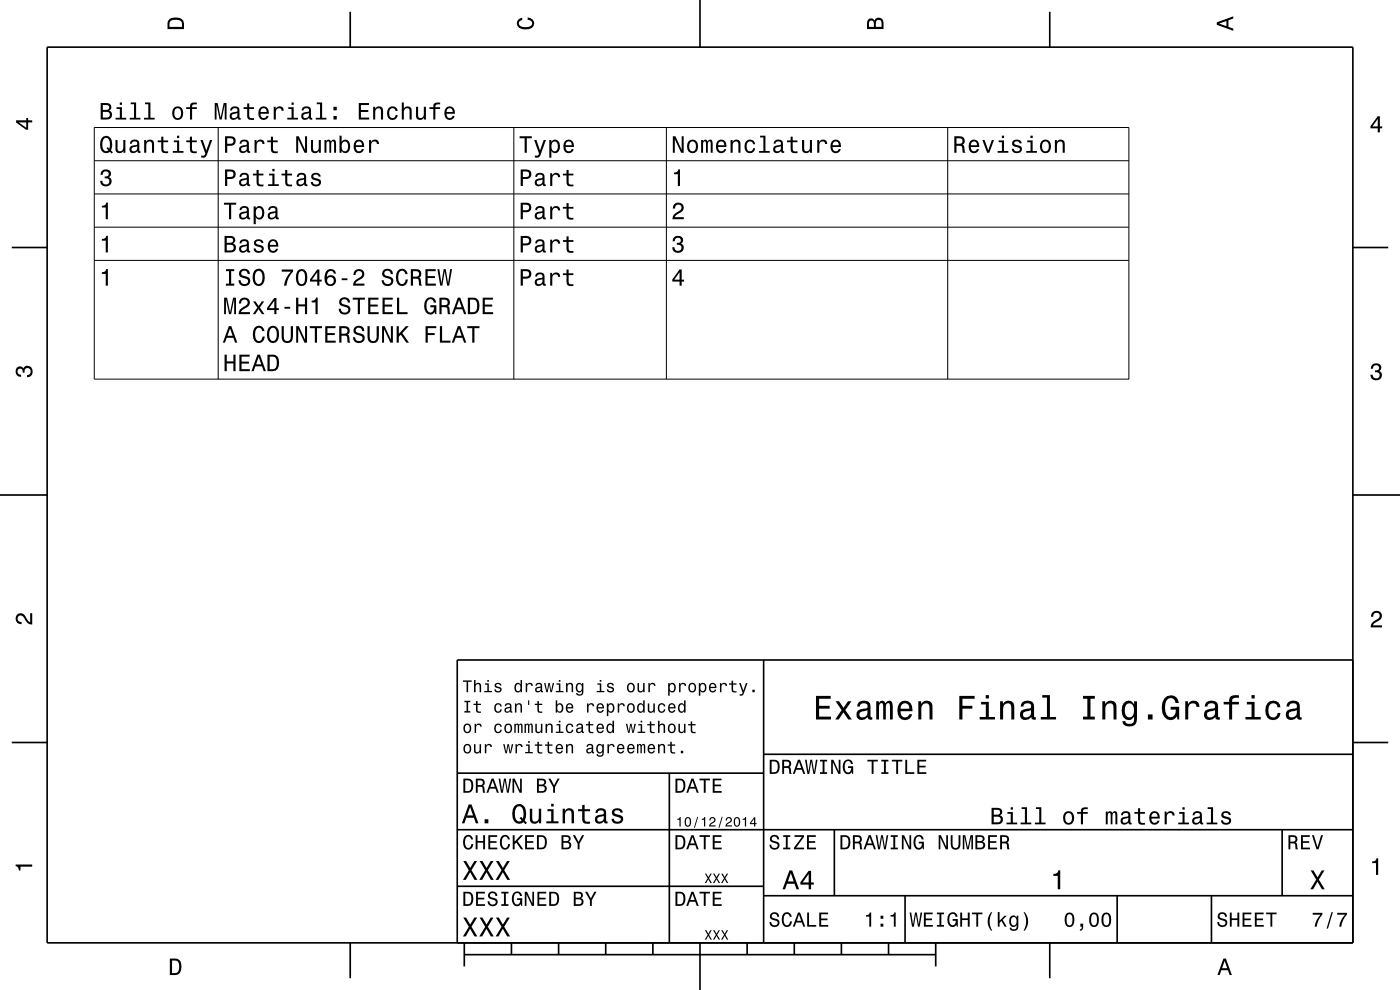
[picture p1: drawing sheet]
<svg xmlns="http://www.w3.org/2000/svg" width="297mm" height="210mm" viewBox="0 0 297 210" stroke-linecap="round" stroke-linejoin="round" font-family="sans-serif">
<g fill="none" stroke="#000" stroke-width=".35">
<path d="M10 10h277v190h-277zM74.3 2.5v7.5M148.5 0v10M222.7 2.5v7.5M2.5 52.5h7.5M287 52.5h7.5M0 105h10M287 105h10M162 140v60M287 140h-190v60M2.5 157.5h7.5M287 157.5h7.5"/>
<path d="M97 176h190M97 164h65M142 164v36M162 160h125M177 176v14M272 176v14M97 188h65M162 190h125M192 190v10M237 190v10M257 190v10M74.3 200v7.5"/>
<path d="M98.5 202.5h100M98.5 200v5M108.5 200v2.5M118.5 200v2.5M128.5 200v2.5M138.5 200v2.5M148.5 200v10M158.5 200v2.5M168.5 200v2.5M178.5 200v2.5M188.5 200v2.5M198.5 200v5"/>
<path d="M222.7 200v7.5"/>
</g>
<g fill="#000">
<path d="M36 4a2.18 2.18 0 0 0-.5 2.2h3.5v-1.2a1.43 1.43 0 0 0-1.7-1.3zM36.3 4.4a2.15 2.15 0 0 1 2.2 .3l.1 1h-2.6v-1z" fill-rule="evenodd"/>
<path d="M109.9 4.2l.9-.4v.4a.7 .7 0 0 0-.7 .5 .7 .7 0 0 0 .3 .8 1.7 1.7 0 0 0 2.5-.5 .9 .9 0 0 0-1-.8v-.5a1.24 1.24 0 0 1 1.4 1.1 1.24 1.24 0 0 1-1 1.4 2.22 2.22 0 0 1-2.5-.7l-.2-.5z" fill-rule="evenodd"/>
<path d="M184.2 4.2l-.3 .7v1.3h3.5v-1.3a.98 .98 0 0 0-.7-1.1 .98 .98 0 0 0-1.2 .6 .84 .84 0 0 0-1.3-.2zM184.5 4.5a.54 .54 0 0 1 .6-.1 .54 .54 0 0 1 .3 .6v.7h-1zM185.9 4.4a.62 .62 0 0 1 .8-.1 .62 .62 0 0 1 .3 .6v.8h-1.2z" fill-rule="evenodd"/>
<path d="M258.1 4.7v.6l3.5 1.2v-.4l-1-.4v-1.4l1-.4v-.4zM258.6 5l1.6-.5v1z" fill-rule="evenodd"/>
<path d="M3.4 25.5v.5l2.1 1.5h.5v-1.5h.8v-.5h-.8v-.5h-.4v.5zM4 26h1.6v1.1z" fill-rule="evenodd"/>
<path d="M21.6 36.2a1.08 1.08 0 0 1 1.4-.2 1.08 1.08 0 0 1 .4 1.3l-.3 .3a1.06 1.06 0 0 1 .5 1.3 1.06 1.06 0 0 1-1.2 .7 1.1 1.1 0 0 1-1.2-1.2h.5a.71 .71 0 0 0 1 .7 .71 .71 0 0 0 .1-1.2l-.6-.1v-.4a.61 .61 0 0 0 .8-.3 .61 .61 0 0 0-.2-.8 .61 .61 0 0 0-.9 .2l-.1 .6h-.5z" fill-rule="evenodd"/>
<path d="M21.4 21.9v3.5h1.3a.98 .98 0 0 0 1-.8 .98 .98 0 0 0-.6-1.1 .86 .86 0 0 0 .5-1.1 .86 .86 0 0 0-1-.5zM21.8 22.3h.7a.53 .53 0 0 1 .7 .5 .53 .53 0 0 1-.7 .5h-.7zM21.8 23.7h.8a.61 .61 0 0 1 .7 .6 .61 .61 0 0 1-.7 .6h-.8zM24.7 22.7v.4h.7v1.9h-.9v.4h2.3v-.4h-.9v-2.3zM25.4 21.7v.5h.5v-.5zM27.7 21.7v.4h.7v2.9h-.9v.4h2.3v-.4h-.9v-3.3zM30.8 21.7v.4h.7v2.9h-.9v.4h2.2v-.4h-.9v-3.3zM36.8 22.9a1.53 1.53 0 0 0 .9 2.6 1.48 1.48 0 0 0 1.2-1.5 1.48 1.48 0 0 0-1.2-1.4l-.5 .1zM37.2 23.2a.67 .67 0 0 1 .7-.2 .67 .67 0 0 1 .5 .5 1.11 1.11 0 0 1-.7 1.6 1.17 1.17 0 0 1-.5-1.9zM39.5 22.7v.4h.8v2.3h.4v-2.3h1.1v-.4h-1.1l.1-.3 .3-.2 .7-.1v-.3a1.04 1.04 0 0 0-1.5 .7v.2zM45.5 21.9v3.5h.4v-3.2l.7 3.2h.4l.7-3.2v3.2h.4v-3.5h-.6l-.7 3-.6-3zM49.1 22.8l-.3 .6h.4a.55 .55 0 0 1 .7-.5 .55 .55 0 0 1 .4 .8h-.2a1.14 1.14 0 0 0-1.4 .9 .73 .73 0 0 0 .8 .8l.5-.1 .4-.3 .1 .3 .6 .1v-.4h-.3v-1.6a1.02 1.02 0 0 0-.7-.8 1.02 1.02 0 0 0-1 .2zM49.3 24.3l1.1-.3a.77 .77 0 0 1-.2 .9 .77 .77 0 0 1-.9 0l-.1-.3zM52.4 21.9v.8h-.7v.4h.7l.1 1.8a1.05 1.05 0 0 0 1.4 .5v-.4a.68 .68 0 0 1-1-.3v-1.6h1v-.4h-1v-.8zM55.1 22.9a1.54 1.54 0 0 0 .8 2.6 1.06 1.06 0 0 0 1.1-.9h-.4l-.3 .3-.3 .2a.75 .75 0 0 1-.7-1h1.7a1.16 1.16 0 0 0-.5-1.3 1.16 1.16 0 0 0-1.4 .1zM55.4 23.2a.66 .66 0 0 1 .8-.2 .66 .66 0 0 1 .4 .8h-1.3zM58.1 22.6v2.8h.4v-1.6a.67 .67 0 0 1 .4-.8 .67 .67 0 0 1 .8 .3v.2h.5a.89 .89 0 0 0-.7-.9 .89 .89 0 0 0-1 .5v-.5zM61.2 22.7v.4h.7v1.9h-1v.4h2.3v-.4h-.9v-2.3zM61.8 21.7v.5h.5v-.5zM64.3 22.8l-.3 .6h.4a.55 .55 0 0 1 .7-.5 .55 .55 0 0 1 .4 .8h-.3a1.14 1.14 0 0 0-1.3 .9 .73 .73 0 0 0 .8 .8l.5-.1 .4-.3 .1 .3 .6 .1v-.4h-.3v-1.6a1.02 1.02 0 0 0-.7-.8 1.02 1.02 0 0 0-1 .2zM64.4 24.3l1.1-.3a.77 .77 0 0 1-.2 .9 .77 .77 0 0 1-.9 0l-.1-.3zM67.2 21.7v.4h.7v2.9h-.9v.4h2.3v-.4h-1v-3.3zM70.7 24.6v.8h.7v-.8zM70.7 22.6v.8h.7v-.8zM76.1 21.9v3.5h2.2v-.5h-1.7v-1.2h1.5v-.4h-1.5v-1h1.7v-.4zM79.2 22.6v2.8h.4v-1.6a.64 .64 0 0 1 .4-.8 .64 .64 0 0 1 .8 .4v2h.5v-1.8a.89 .89 0 0 0-.7-1 .89 .89 0 0 0-1 .5v-.5zM82.4 22.9a1.52 1.52 0 0 0 .9 2.6 1.05 1.05 0 0 0 1.1-1.1h-.5a.67 .67 0 0 1-.6 .7 .67 .67 0 0 1-.7-.6 1.12 1.12 0 0 1 .7-1.6 .6 .6 0 0 1 .6 .6h.5a1.09 1.09 0 0 0-.8-.9 1.09 1.09 0 0 0-1.2 .3zM85.2 21.7v3.7h.5v-1.6a.63 .63 0 0 1 .4-.8 .63 .63 0 0 1 .8 .4v2h.4v-1.8a.88 .88 0 0 0-.6-1 .88 .88 0 0 0-1 .4v-1.3zM88.3 22.6v1.8a.89 .89 0 0 0 .6 1 .89 .89 0 0 0 1-.5v.5h.5v-2.8h-.5v1.6a.64 .64 0 0 1-.4 .8 .64 .64 0 0 1-.8-.3v-2.1zM91.1 22.7v.4h.8v2.3h.5v-2.3h1v-.4h-1v-.3l.3-.2 .7-.1v-.3a1.04 1.04 0 0 0-1.5 .7v.2zM94.6 22.9a1.54 1.54 0 0 0 .8 2.6 1.06 1.06 0 0 0 1.1-.9h-.5l-.2 .3-.4 .2a.75 .75 0 0 1-.7-1h1.8a1.17 1.17 0 0 0-.5-1.3 1.17 1.17 0 0 0-1.4 .1zM94.9 23.2a.66 .66 0 0 1 .8-.2 .66 .66 0 0 1 .3 .8h-1.3z" fill-rule="evenodd"/>
<path d="M21.6 29.3a2.53 2.53 0 0 0 .4 3.1l.5 .1 .8-.3 .4 .4 .3-.3-.5-.4a2.15 2.15 0 0 0-.7-3.1l-.8 .1zM22.2 29.3l.3-.1a1.69 1.69 0 0 1 .7 2.3l-.3-.3-.3 .3 .4 .4a.64 .64 0 0 1-1.1-.2 2.28 2.28 0 0 1 .3-2.4zM24.5 29.7v1.8a.89 .89 0 0 0 .6 1 .89 .89 0 0 0 1.1-.5v.4h.4v-2.7h-.4v1.6a.65 .65 0 0 1-.4 .7 .65 .65 0 0 1-.8-.3l-.1-2zM27.8 29.8l-.2 .7h.4a.55 .55 0 0 1 .6-.5 .55 .55 0 0 1 .4 .7l-.2 .1a1 1 0 0 0-1 .2 1 1 0 0 0-.3 1 .93 .93 0 0 0 1.7 .1l.1 .3h.5v-.3l-.2-.1-.1-1.6a1.02 1.02 0 0 0-1.7-.6zM28 31.4l1.1-.4a.77 .77 0 0 1-.2 .9 .77 .77 0 0 1-.9 .1zM30.6 29.7v2.7h.4v-1.6a.63 .63 0 0 1 .4-.7 .63 .63 0 0 1 .8 .3v2h.5v-1.8a.89 .89 0 0 0-.6-1 .89 .89 0 0 0-1.1 .5v-.4zM34.2 29v.8h-.8v.4h.8v1.8a1.04 1.04 0 0 0 1.5 .5v-.4a.68 .68 0 0 1-1-.4v-1.5h1v-.4h-1v-.8zM36.9 29.8v.4h.7v1.8h-.9v.4h2.2v-.4h-.9v-2.2zM37.6 28.8v.5h.4v-.5zM40.3 29v.8h-.8v.4h.8v1.8a1.05 1.05 0 0 0 1.4 .5v-.4a.68 .68 0 0 1-1-.4v-1.5h1v-.4h-1v-.8zM42.5 29.7l1.1 2.9-.3 .4h-.6v.4a.89 .89 0 0 0 1.2-.6l1.1-3.1h-.5l-.7 2.2-.8-2.2z" fill-rule="evenodd"/>
<path d="M47.7 28.9v3.5h.5v-1.5a1.33 1.33 0 0 0 1.8-1 .92 .92 0 0 0-1-1zM48.2 29.3a1.12 1.12 0 0 1 1.3 .3 .6 .6 0 0 1-.1 .7 .6 .6 0 0 1-.6 .2h-.6zM51.1 29.8l-.3 .7h.4a.55 .55 0 0 1 .7-.5 .55 .55 0 0 1 .4 .7l-.2 .1a1 1 0 0 0-1.1 .2 1 1 0 0 0-.2 1 .93 .93 0 0 0 1.6 .1l.1 .3h.6v-.3l-.3-.1v-1.6a1.02 1.02 0 0 0-1.7-.6zM51.3 31.4l1.1-.4a.77 .77 0 0 1-.2 .9 .77 .77 0 0 1-.9 .1zM54 29.7v2.7h.4v-1.5a.66 .66 0 0 1 .4-.8 .66 .66 0 0 1 .8 .2l.1 .2h.4a.89 .89 0 0 0-.7-.9 .89 .89 0 0 0-1 .5v-.4zM57.5 29v.8h-.8v.4h.8v1.8a1.05 1.05 0 0 0 1.4 .5v-.4a.68 .68 0 0 1-1-.4v-1.5h1v-.4h-1v-.8zM62.8 28.9v3.5h.5v-2.9l1.3 2.9h.5v-3.5h-.4v2.9l-1.3-2.9zM66 29.7v1.8a.89 .89 0 0 0 .6 1 .89 .89 0 0 0 1-.5v.4h.5v-2.7h-.5v1.6a.65 .65 0 0 1-.4 .7 .65 .65 0 0 1-.8-.3v-2zM68.8 29.7v2.7h.4v-1.8l.3-.6h.2l.2 .3v2.1h.4v-2.1l.3-.3 .2 .1 .1 .4v1.9h.4v-1.9a.69 .69 0 0 0-.5-.9l-.6 .4-.2-.3-.3-.1-.5 .4v-.3zM72 28.8v3.6h.5v-.4a.92 .92 0 0 0 1 .5 .92 .92 0 0 0 .7-.8 1.5 1.5 0 0 0-1-2.1l-.4 .1-.3 .4v-1.3zM72.7 30.3a.63 .63 0 0 1 .6-.3 .63 .63 0 0 1 .5 .6 1.13 1.13 0 0 1-.6 1.5 1.18 1.18 0 0 1-.5-1.8zM75.3 30a1.54 1.54 0 0 0 .8 2.5 1.06 1.06 0 0 0 1.1-.9h-.4l-.3 .4-.3 .1a.76 .76 0 0 1-.7-.9h1.8a1.17 1.17 0 0 0-.5-1.4 1.17 1.17 0 0 0-1.5 .2zM75.7 30.2a.66 .66 0 0 1 .8-.1 .66 .66 0 0 1 .3 .7h-1.3zM78.3 29.7v2.7h.4v-1.5a.66 .66 0 0 1 .4-.8 .66 .66 0 0 1 .8 .2l.1 .2h.4a.89 .89 0 0 0-.7-.9 .89 .89 0 0 0-1 .5v-.4z" fill-rule="evenodd"/>
<path d="M47.7 36v3.5h.5v-1.5a1.34 1.34 0 0 0 1.8-1 .93 .93 0 0 0-1-1zM48.2 36.4a1.12 1.12 0 0 1 1.3 .3 .6 .6 0 0 1-.1 .6 .6 .6 0 0 1-.6 .2h-.6zM51.1 36.9l-.3 .6h.4a.55 .55 0 0 1 .7-.5 .55 .55 0 0 1 .4 .8h-.2a1.14 1.14 0 0 0-1.4 .9 .73 .73 0 0 0 .8 .8l.5-.1 .4-.3 .1 .3 .6 .1v-.4h-.3v-1.6a1.02 1.02 0 0 0-.7-.9 1.02 1.02 0 0 0-1 .3zM51.3 38.4l1.1-.3a.77 .77 0 0 1-.2 .8 .77 .77 0 0 1-.9 .1zM54.4 36v.8h-.7v.4h.7l.1 1.8a1.05 1.05 0 0 0 1.4 .5v-.4a.68 .68 0 0 1-1-.3v-1.6h1v-.4h-1v-.8zM57.1 36.8v.4h.7v1.9h-.9v.4h2.2v-.4h-.9v-2.3zM57.8 35.8v.5h.4v-.5zM60.5 36v.8h-.8v.4h.8v1.8a1.04 1.04 0 0 0 1.5 .5v-.4a.68 .68 0 0 1-1-.3l-.1-1.6h1.1v-.4h-1.1v-.8zM63.2 36.9l-.2 .6h.4a.55 .55 0 0 1 .6-.5 .55 .55 0 0 1 .4 .8h-.2a1 1 0 0 0-1 .2 1 1 0 0 0-.3 1.1 .94 .94 0 0 0 1.7 0l.1 .3 .5 .1v-.4h-.2l-.1-.2v-1.4a1.02 1.02 0 0 0-.6-.9 1.02 1.02 0 0 0-1.1 .3zM63.4 38.4l1.1-.3a.77 .77 0 0 1-.2 .8 .77 .77 0 0 1-.9 .1l-.1-.3zM66.3 36.9a.75 .75 0 0 0-.3 .8 .75 .75 0 0 0 .8 .5l.8 .4a.63 .63 0 0 1-.6 .6 .63 .63 0 0 1-.6-.6h-.5a1.07 1.07 0 0 0 1.2 .9 1.07 1.07 0 0 0 1-1.2l-.5-.3-1-.3a.54 .54 0 0 1 .4-.7 .54 .54 0 0 1 .6 .5h.4a1.03 1.03 0 0 0-.7-.9 1.03 1.03 0 0 0-1 .3z" fill-rule="evenodd"/>
<path d="M110.5 36v3.5h.4v-1.5a1.34 1.34 0 0 0 1.8-1 .93 .93 0 0 0-1-1zM110.9 36.4a1.12 1.12 0 0 1 1.3 .3 .6 .6 0 0 1-.1 .6 .6 .6 0 0 1-.6 .2h-.6zM113.8 36.9l-.3 .6h.4a.55 .55 0 0 1 .7-.5 .55 .55 0 0 1 .4 .8h-.2a1.14 1.14 0 0 0-1.4 .9 .73 .73 0 0 0 .8 .8l.5-.1 .4-.3 .1 .3 .6 .1v-.4h-.3v-1.6a1.02 1.02 0 0 0-.7-.9 1.02 1.02 0 0 0-1 .3zM114 38.4l1.1-.3a.77 .77 0 0 1-.2 .8 .77 .77 0 0 1-.9 .1zM116.7 36.7v2.8h.5v-1.6a.66 .66 0 0 1 .3-.8 .66 .66 0 0 1 .9 .3v.2h.4a.89 .89 0 0 0-.7-.9 .89 .89 0 0 0-1 .5v-.5zM120.2 36v.8h-.8v.4h.8v1.8a1.05 1.05 0 0 0 1.4 .5v-.4a.68 .68 0 0 1-1-.3v-1.6h1v-.4h-1v-.8z" fill-rule="evenodd"/>
<path d="M110.2 28.9v.4h1.1v3.1h.5v-3.1h1v-.4zM113.3 29.7l1 2.9-.2 .4h-.6v.4a.89 .89 0 0 0 1.2-.6l1.1-3.1h-.5l-.7 2.2-.8-2.2zM116.5 29.7v3.8h.5v-1.5a.93 .93 0 0 0 1 .5 .93 .93 0 0 0 .7-.8 1.5 1.5 0 0 0-.9-2.1l-.5 .1-.3 .4v-.4zM117.2 30.3a.63 .63 0 0 1 .6-.3 .63 .63 0 0 1 .5 .6 1.13 1.13 0 0 1-.6 1.5 1.18 1.18 0 0 1-.5-1.8zM119.8 30a1.54 1.54 0 0 0 .8 2.5 1.06 1.06 0 0 0 1.1-.9h-.4l-.3 .4-.3 .1a.76 .76 0 0 1-.7-.9h1.8a1.16 1.16 0 0 0-.5-1.4 1.16 1.16 0 0 0-1.5 .2zM120.2 30.2a.66 .66 0 0 1 .8-.1 .66 .66 0 0 1 .3 .7h-1.3z" fill-rule="evenodd"/>
<path d="M142.7 28.9v3.5h.5v-2.9l1.3 2.9h.5v-3.5h-.4v2.9l-1.3-2.9zM146.1 30a1.53 1.53 0 0 0 .8 2.5 1.48 1.48 0 0 0 1.2-1.4 1.48 1.48 0 0 0-1.2-1.5l-.5 .1zM146.4 30.3a.67 .67 0 0 1 .7-.3 .67 .67 0 0 1 .5 .6 1.11 1.11 0 0 1-.7 1.5 1.17 1.17 0 0 1-.5-1.8zM148.7 29.7v2.7h.4v-1.8l.3-.6h.2l.2 .3v2.1h.4v-2.1l.3-.3 .2 .1 .1 .4v1.9h.4v-1.9a.69 .69 0 0 0-.5-.9l-.6 .4-.2-.3-.3-.1-.5 .4v-.3zM152.2 30a1.55 1.55 0 0 0 .8 2.5 1.06 1.06 0 0 0 1.1-.9h-.5l-.2 .4-.4 .1a.76 .76 0 0 1-.7-.9h1.8a1.17 1.17 0 0 0-.5-1.4 1.17 1.17 0 0 0-1.4 .2zM152.5 30.2a.66 .66 0 0 1 .8-.1 .66 .66 0 0 1 .4 .7h-1.4zM155 29.7v2.7h.4v-1.6a.64 .64 0 0 1 .4-.7 .64 .64 0 0 1 .8 .3v2h.5v-1.8a.89 .89 0 0 0-.6-1 .89 .89 0 0 0-1.1 .5v-.4zM158.2 30a1.53 1.53 0 0 0 .9 2.5 1.07 1.07 0 0 0 1.1-1.1h-.4a.67 .67 0 0 1-.7 .7 .67 .67 0 0 1-.7-.6 1.11 1.11 0 0 1 .7-1.5 .6 .6 0 0 1 .6 .6h.5a1.09 1.09 0 0 0-.8-1 1.09 1.09 0 0 0-1.2 .4zM161.2 28.8v.4h.7v2.8h-.9v.4h2.3v-.4h-.9v-3.2zM164.4 29.8l-.3 .7h.4a.55 .55 0 0 1 .7-.5 .55 .55 0 0 1 .4 .7l-.2 .1a.98 .98 0 0 0-1.2 .3 .98 .98 0 0 0 0 1.2 1.06 1.06 0 0 0 1.5-.2l.1 .3h.6v-.3l-.3-.1v-1.6a1.02 1.02 0 0 0-1.7-.6zM164.6 31.4l1.1-.4a.77 .77 0 0 1-.2 .9 .77 .77 0 0 1-.9 .1zM167.7 29v.8h-.7v.4h.7l.1 1.8a1.05 1.05 0 0 0 1.4 .5v-.4a.68 .68 0 0 1-1-.4v-1.5h1v-.4h-1v-.8zM170.2 29.7v1.8a.89 .89 0 0 0 .6 1 .89 .89 0 0 0 1-.5v.4h.5v-2.7h-.5v1.6a.64 .64 0 0 1-.4 .7 .64 .64 0 0 1-.8-.3v-2zM173.4 29.7v2.7h.4v-1.5a.66 .66 0 0 1 .4-.8 .66 .66 0 0 1 .8 .2v.2h.5a.89 .89 0 0 0-.7-.9 .89 .89 0 0 0-1 .5v-.4zM176.5 30a1.55 1.55 0 0 0 .8 2.5 1.06 1.06 0 0 0 1.1-.9h-.5l-.2 .4-.4 .1a.76 .76 0 0 1-.7-.9h1.8a1.17 1.17 0 0 0-.5-1.4 1.17 1.17 0 0 0-1.4 .2zM176.8 30.2a.66 .66 0 0 1 .8-.1 .66 .66 0 0 1 .3 .7h-1.3z" fill-rule="evenodd"/>
<path d="M143 36.6a.77 .77 0 0 0 .9-.7h.4v3.6h-.5v-2.5h-.8z" fill-rule="evenodd"/>
<path d="M202.4 28.9v3.5h.5v-1.5a.85 .85 0 0 1 1.2 .6l.2 .9h.5l-.3-1.5-.3-.2a.97 .97 0 0 0 .4-1.1 .97 .97 0 0 0-1-.7zM202.9 29.3a1.09 1.09 0 0 1 1.2 .3 .6 .6 0 0 1 0 .7 .6 .6 0 0 1-.6 .2h-.6zM205.8 30a1.54 1.54 0 0 0 .8 2.5 1.05 1.05 0 0 0 1.1-.9h-.5l-.2 .4-.4 .1a.76 .76 0 0 1-.6-.9h1.7a1.16 1.16 0 0 0-.5-1.4 1.16 1.16 0 0 0-1.4 .2zM206.1 30.2a.66 .66 0 0 1 .8-.1 .66 .66 0 0 1 .4 .7h-1.3zM208.4 29.7l1 2.7h.5l1-2.7h-.5l-.8 2.2-.7-2.2zM211.9 29.8v.4h.6v1.8h-.9v.4h2.3v-.4h-.9v-2.2zM212.5 28.8v.5h.5v-.5zM215 29.8a.76 .76 0 0 0-.3 .9 .76 .76 0 0 0 .8 .5l.8 .3a.63 .63 0 0 1-.6 .7 .63 .63 0 0 1-.6-.6h-.5a1.07 1.07 0 0 0 1.2 .9 1.07 1.07 0 0 0 1-1.2l-.5-.4-1-.3a.54 .54 0 0 1 .4-.7 .54 .54 0 0 1 .6 .5h.4a1.03 1.03 0 0 0-.7-.8 1.03 1.03 0 0 0-1 .2zM217.9 29.8v.4h.7v1.8h-.9v.4h2.3v-.4h-.9v-2.2zM218.6 28.8v.5h.5v-.5zM220.9 30a1.53 1.53 0 0 0 .9 2.5 1.48 1.48 0 0 0 1.2-1.4 1.48 1.48 0 0 0-1.2-1.5l-.5 .1zM221.3 30.3a.67 .67 0 0 1 .7-.3 .67 .67 0 0 1 .5 .6 1.11 1.11 0 0 1-.7 1.5 1.17 1.17 0 0 1-.5-1.8zM223.8 29.7v2.7h.4v-1.6a.64 .64 0 0 1 .4-.7 .64 .64 0 0 1 .8 .3v2h.5v-1.8a.89 .89 0 0 0-.6-1 .89 .89 0 0 0-1.1 .5v-.4z" fill-rule="evenodd"/>
<path d="M292.3 24.7l-1.6 2.1v.4h1.6v.9h.4v-.9h.5v-.4h-.5v-2.1zM292.3 25.2v1.6h-1.1z" fill-rule="evenodd"/>
<path d="M21.6 43.6a.77 .77 0 0 0 .9-.6h.4v3.5h-.5v-2.5h-.8z" fill-rule="evenodd"/>
<path d="M21.6 50.7a.77 .77 0 0 0 .9-.7h.4v3.5h-.5v-2.4h-.8z" fill-rule="evenodd"/>
<path d="M47.5 43v.4h1.1v3.1h.4v-3.1h1.1v-.4zM51.1 43.9l-.3 .7h.4a.55 .55 0 0 1 .7-.5 .55 .55 0 0 1 .4 .7l-.2 .1a1 1 0 0 0-1.1 .2 1 1 0 0 0-.2 1 .93 .93 0 0 0 1.6 0l.1 .4h.6v-.3l-.3-.1v-1.6a1.02 1.02 0 0 0-1.7-.6zM51.3 45.4l1.1-.3a.77 .77 0 0 1-.2 .9 .77 .77 0 0 1-.9 .1zM53.8 43.8v3.7h.5v-1.4a.93 .93 0 0 0 1 .5 .93 .93 0 0 0 .7-.8 1.5 1.5 0 0 0-1-2.1l-.4 .1-.3 .4v-.4zM54.4 44.4a.63 .63 0 0 1 .7-.3 .63 .63 0 0 1 .5 .6 1.13 1.13 0 0 1-.6 1.5 1.18 1.18 0 0 1-.6-1.8zM57.2 43.9l-.3 .7h.4a.55 .55 0 0 1 .7-.5 .55 .55 0 0 1 .3 .7l-.2 .1a.98 .98 0 0 0-1.1 .3 .98 .98 0 0 0 0 1.2 1.06 1.06 0 0 0 1.5-.3l.1 .4h.5v-.3l-.2-.1v-1.6a1.02 1.02 0 0 0-1.7-.6zM57.3 45.4l1.1-.3a.77 .77 0 0 1-.2 .9 .77 .77 0 0 1-.9 .1l-.1-.4z" fill-rule="evenodd"/>
<path d="M47.6 50v3.5h1.4a.98 .98 0 0 0 1-.7 .98 .98 0 0 0-.6-1.1 .86 .86 0 0 0 .5-1.1 .86 .86 0 0 0-1-.6zM48.1 50.5h.7a.53 .53 0 0 1 .7 .5 .53 .53 0 0 1-.7 .5h-.7zM48.1 51.9h.8a.61 .61 0 0 1 .7 .6 .61 .61 0 0 1-.7 .6h-.8zM51.1 51l-.3 .6h.4a.55 .55 0 0 1 .7-.5 .55 .55 0 0 1 .4 .8h-.2a1.14 1.14 0 0 0-1.4 .9 .73 .73 0 0 0 .8 .8l.5-.1 .4-.3 .1 .3 .6 .1v-.4h-.3v-1.6a1.02 1.02 0 0 0-.7-.9 1.02 1.02 0 0 0-1 .3zM51.3 52.5l1.1-.3a.77 .77 0 0 1-.2 .8 .77 .77 0 0 1-.9 .1zM54.1 51a.75 .75 0 0 0-.2 .8 .75 .75 0 0 0 .7 .5l.9 .3a.63 .63 0 0 1-.6 .7 .63 .63 0 0 1-.7-.6h-.4a1.07 1.07 0 0 0 1.2 .9 1.07 1.07 0 0 0 .9-1.2l-.4-.3-1.1-.4a.53 .53 0 0 1 .4-.6 .53 .53 0 0 1 .7 .5h.4a1.03 1.03 0 0 0-.7-.9 1.03 1.03 0 0 0-1.1 .3zM57.1 51.1a1.54 1.54 0 0 0 .8 2.5 1.06 1.06 0 0 0 1.1-.8h-.4l-.3 .3-.3 .1a.75 .75 0 0 1-.7-.9h1.7a1.17 1.17 0 0 0-.5-1.3 1.17 1.17 0 0 0-1.4 .1zM57.4 51.3a.66 .66 0 0 1 .8-.1 .66 .66 0 0 1 .4 .7h-1.3z" fill-rule="evenodd"/>
<path d="M110.5 43v3.5h.4v-1.5a1.34 1.34 0 0 0 1.8-1 .93 .93 0 0 0-1-1zM110.9 43.4a1.12 1.12 0 0 1 1.3 .3 .6 .6 0 0 1-.1 .7 .6 .6 0 0 1-.6 .2h-.6zM113.8 43.9l-.3 .7h.4a.55 .55 0 0 1 .7-.5 .55 .55 0 0 1 .4 .7l-.2 .1a1 1 0 0 0-1.1 .2 1 1 0 0 0-.2 1 .93 .93 0 0 0 1.6 0l.1 .4h.6v-.3l-.3-.1v-1.6a1.02 1.02 0 0 0-1.7-.6zM114 45.4l1.1-.3a.77 .77 0 0 1-.2 .9 .77 .77 0 0 1-.9 .1zM116.7 43.8v2.7h.5v-1.5a.66 .66 0 0 1 .3-.8 .66 .66 0 0 1 .9 .2v.2h.4a.89 .89 0 0 0-.7-.9 .89 .89 0 0 0-1 .5v-.4zM120.2 43.1v.8h-.8v.4h.8v1.8a1.05 1.05 0 0 0 1.4 .5v-.4a.68 .68 0 0 1-1-.4v-1.5h1v-.4h-1v-.8z" fill-rule="evenodd"/>
<path d="M110.5 50v3.5h.4v-1.4a1.34 1.34 0 0 0 1.8-1 .93 .93 0 0 0-1-1.1zM110.9 50.5a1.12 1.12 0 0 1 1.3 .3 .6 .6 0 0 1-.1 .6 .6 .6 0 0 1-.6 .2h-.6zM113.8 51l-.3 .6h.4a.55 .55 0 0 1 .7-.5 .55 .55 0 0 1 .4 .8h-.2a1.14 1.14 0 0 0-1.4 .9 .73 .73 0 0 0 .8 .8l.5-.1 .4-.3 .1 .3 .6 .1v-.4h-.3v-1.6a1.02 1.02 0 0 0-.7-.9 1.02 1.02 0 0 0-1 .3zM114 52.5l1.1-.3a.77 .77 0 0 1-.2 .8 .77 .77 0 0 1-.9 .1zM116.7 50.8v2.7h.5v-1.5a.66 .66 0 0 1 .3-.8 .66 .66 0 0 1 .9 .2v.3h.4a.89 .89 0 0 0-.7-.9 .89 .89 0 0 0-1 .5v-.5zM120.2 50.1v.8h-.8v.4h.8v1.8a1.05 1.05 0 0 0 1.4 .5v-.4a.68 .68 0 0 1-1-.3v-1.6h1v-.4h-1v-.8z" fill-rule="evenodd"/>
<path d="M143 50.3a1.08 1.08 0 0 1 1.3-.2 1.08 1.08 0 0 1 .5 1.3l-.3 .3a1.06 1.06 0 0 1 .5 1.3 1.06 1.06 0 0 1-1.2 .6 1.1 1.1 0 0 1-1.2-1.2h.5a.71 .71 0 0 0 1 .8 .71 .71 0 0 0 0-1.2l-.5-.1v-.4a.61 .61 0 0 0 .8-.3 .61 .61 0 0 0-.3-.8 .61 .61 0 0 0-.8 .2l-.2 .6h-.4z" fill-rule="evenodd"/>
<path d="M143.1 43.3a1.18 1.18 0 0 1 1.9 .3 1.18 1.18 0 0 1-1 1.7l-.6 .3-.2 .5h1.9v.4h-2.4a1.8 1.8 0 0 1 1.4-1.7 .71 .71 0 0 0 .5-.9 .71 .71 0 0 0-.9-.5 .71 .71 0 0 0-.5 .8h-.5z" fill-rule="evenodd"/>
<path d="M21.6 57.7a.77 .77 0 0 0 .9-.6h.4v3.5h-.5v-2.5h-.8z" fill-rule="evenodd"/>
<path d="M48.5 69.2l-1.2 3.5h.4l.4-1h1.4l.4 1h.4l-1.2-3.5zM48.8 69.7l.5 1.5h-1zM54 69.6a2.52 2.52 0 0 0 .4 3.1 1.27 1.27 0 0 0 1.8-1.3h-.5a.82 .82 0 0 1-1.1 .9 2.08 2.08 0 0 1 0-2.7 .72 .72 0 0 1 1 .6h.5a1.19 1.19 0 0 0-.8-1.1 1.19 1.19 0 0 0-1.3 .5zM57 69.6a2.53 2.53 0 0 0 .4 3.1 1.21 1.21 0 0 0 1.7-1 1.93 1.93 0 0 0-.9-2.6l-.8 .1zM57.6 69.6l.3-.1a1.7 1.7 0 0 1 .3 2.8l-.3 .1a1.13 1.13 0 0 1-.8-1.5l.1-.6zM59.7 69.2v2.2a1.22 1.22 0 0 0 1.3 1.4 1.22 1.22 0 0 0 1.2-1.4v-2.2h-.5v2.2a.77 .77 0 0 1-.8 1 .77 .77 0 0 1-.7-1v-2.2zM62.8 69.2v3.5h.5v-2.9l1.3 2.9h.5v-3.5h-.4v2.9l-1.3-2.9zM65.7 69.2v.4h1.1v3.1h.5v-3.1h1v-.4zM69 69.2v3.5h2.2v-.4h-1.7v-1.2h1.5v-.4h-1.5v-1.1h1.7v-.4zM72 69.2v3.5h.4v-1.5a1.07 1.07 0 0 1 1.2 .3l.2 1.2h.5l-.3-1.5-.3-.2a.97 .97 0 0 0 .5-1.2 .97 .97 0 0 0-1.1-.6zM72.4 69.6a1.09 1.09 0 0 1 1.3 .3 .61 .61 0 0 1-.1 .7 .61 .61 0 0 1-.6 .2h-.6zM75.3 69.4a.96 .96 0 0 0-.3 1.1 .96 .96 0 0 0 1 .6 .78 .78 0 0 1 .9 .9 .84 .84 0 0 1-1 .3 .84 .84 0 0 1-.6-.8h-.4a1.21 1.21 0 0 0 1.5 1.3 1.21 1.21 0 0 0 .7-1.8l-1.2-.4a.58 .58 0 0 1-.4-.8 .58 .58 0 0 1 .9-.2l.2 .1 .2 .5h.5a1.16 1.16 0 0 0-.7-1.1 1.16 1.16 0 0 0-1.3 .3zM78 69.2v2.2a1.22 1.22 0 0 0 1.2 1.4 1.22 1.22 0 0 0 1.2-1.4v-2.2h-.5v2.2a.77 .77 0 0 1-.7 1 .77 .77 0 0 1-.8-1v-2.2zM81.1 69.2v3.5h.4v-2.9l1.3 2.9h.6v-3.5h-.5v2.9l-1.3-2.9zM84.1 69.2v3.5h.5v-1.3l.4-.4 1.2 1.7h.6l-1.4-2 1.3-1.5h-.6l-1.5 1.6v-1.6zM90.3 69.2v3.5h.4v-1.6h1.5v-.4h-1.5v-1.1h1.9v-.4zM93.3 69.2v3.5h2.3v-.4h-1.8v-3.1zM97.1 69.2l-1.3 3.5h.5l.4-1h1.4l.3 1h.5l-1.3-3.5zM97.4 69.7l.5 1.5h-1.1zM99.1 69.2v.4h1.1v3.1h.5v-3.1h1v-.4z" fill-rule="evenodd"/>
<path d="M47.5 63.1v3.5h.4v-3.1l.7 3.1h.4l.7-3.1v3.1h.4v-3.5h-.6l-.7 3.1-.6-3.1zM51 63.4l-.2 .4-.1 .6h.5a.7 .7 0 0 1 .5-.9 .7 .7 0 0 1 .8 .5 .7 .7 0 0 1-.5 .9 1.8 1.8 0 0 0-1.4 1.7h2.4v-.4h-1.9a2.2 2.2 0 0 1 1.5-1.2 1.13 1.13 0 0 0 .1-1.6 1.13 1.13 0 0 0-1.7 0zM53.7 63.9l.9 1.3-1 1.4h.6l.7-1 .7 1h.5l-1-1.4 .9-1.3h-.5l-.6 1-.7-1zM58.2 63.2l-1.5 2.1v.5h1.5v.8h.4v-.8h.5v-.4h-.5v-2.2zM58.2 63.8v1.6h-1.1zM60.3 65.1v.4h1.3v-.4zM62.8 63.1v3.5h.5v-1.6h1.4v1.6h.5v-3.5h-.5v1.5h-1.4v-1.5zM66.1 63.8v.3h.8v2.5h.5v-3.5h-.4a.78 .78 0 0 1-.9 .7zM72.3 63.3a.96 .96 0 0 0-.3 1.1 .96 .96 0 0 0 .9 .6 .77 .77 0 0 1 .9 .9 .84 .84 0 0 1-.9 .4 .84 .84 0 0 1-.6-.8h-.5a1.21 1.21 0 0 0 1.5 1.3 1.21 1.21 0 0 0 .8-1.9l-1.2-.4a.58 .58 0 0 1-.4-.8 .58 .58 0 0 1 .9-.2l.2 .1 .2 .6h.5a1.16 1.16 0 0 0-.8-1.1 1.16 1.16 0 0 0-1.2 .2zM74.8 63.1v.5h1.1v3h.5v-3h1v-.5zM78.1 63.1v3.5h2.2v-.4h-1.7v-1.2h1.5v-.4h-1.5v-1h1.7v-.5zM81.1 63.1v3.5h2.3v-.4h-1.8v-1.2h1.6v-.4h-1.6v-1h1.7v-.5zM84.2 63.1v3.5h2.3v-.4h-1.8v-3.1zM90.4 63.5a2.42 2.42 0 0 0 .4 3.1 1.11 1.11 0 0 0 1.4-.4l.1 .4h.3v-1.9h-1.3v.5h.8a.85 .85 0 0 1-1.1 1 2.03 2.03 0 0 1 0-2.7 .71 .71 0 0 1 1 .7h.5a1.19 1.19 0 0 0-.8-1.1 1.19 1.19 0 0 0-1.3 .4zM93.2 63.1v3.5h.5v-1.4a1.08 1.08 0 0 1 1.2 .2l.1 1.2h.6l-.3-1.4-.3-.3a.97 .97 0 0 0 .4-1.1 .97 .97 0 0 0-1-.7zM93.7 63.6a1.09 1.09 0 0 1 1.2 .3 .6 .6 0 0 1 0 .6 .6 .6 0 0 1-.7 .2h-.5zM97.1 63.1l-1.3 3.5h.5l.4-1h1.4l.3 1h.5l-1.3-3.5zM97.4 63.6l.5 1.6h-1.1zM99.2 63.1v3.5h1.2a1.42 1.42 0 0 0 1.3-1.7 1.38 1.38 0 0 0-1.3-1.8zM99.7 63.6h1.1a1.89 1.89 0 0 1-.1 2.5l-1 .1zM102.4 63.1v3.5h2.2v-.4h-1.7v-1.2h1.5v-.4h-1.5v-1h1.7v-.5z" fill-rule="evenodd"/>
<path d="M47.6 75.2v3.5h.5v-1.6h1.4v1.6h.5v-3.5h-.5v1.5h-1.4v-1.5zM50.8 75.2v3.5h2.2v-.4h-1.8v-1.2h1.6v-.4h-1.6v-1h1.8v-.5zM54.6 75.2l-1.3 3.5h.5l.4-1h1.4l.3 1h.5l-1.3-3.5zM54.9 75.7l.5 1.6h-1.1zM56.7 75.2v3.5h1.2a1.42 1.42 0 0 0 1.3-1.7 1.38 1.38 0 0 0-1.3-1.8zM57.2 75.6l1.1 .1a1.89 1.89 0 0 1-.1 2.5l-1 .1z" fill-rule="evenodd"/>
<path d="M47.9 57.1v.4h.7v2.7h-.7v.4h1.8v-.4h-.7v-2.7h.7v-.4zM51 57.3a.96 .96 0 0 0-.3 1.1 .96 .96 0 0 0 1 .6 .77 .77 0 0 1 .9 .9 .83 .83 0 0 1-1 .3 .83 .83 0 0 1-.6-.8h-.4a1.21 1.21 0 0 0 1.5 1.3 1.21 1.21 0 0 0 .7-1.8l-1.2-.4a.58 .58 0 0 1-.4-.8 .58 .58 0 0 1 .9-.2l.2 .1 .2 .5h.5a1.16 1.16 0 0 0-.7-1.1 1.16 1.16 0 0 0-1.3 .3zM53.9 57.5a2.53 2.53 0 0 0 .4 3.1 1.21 1.21 0 0 0 1.8-1 1.94 1.94 0 0 0-.9-2.6l-.9 .1zM54.5 57.5l.4-.1a1.7 1.7 0 0 1 .3 2.8l-.3 .1a1.69 1.69 0 0 1-.4-2.8zM59.8 57.2v.4h1.9a5.2 5.2 0 0 0-1.4 3h.5a5.3 5.3 0 0 1 1.4-3v-.4zM63.1 57.5a2.67 2.67 0 0 0 .4 3.1 1.14 1.14 0 0 0 1.6-.9 2.31 2.31 0 0 0-.6-2.5l-.5-.1-.5 .1zM63.6 57.6h.7a2.37 2.37 0 0 1 0 2.6h-.7a2.38 2.38 0 0 1 0-2.6zM67.3 57.2l-1.5 2.1v.4h1.5v.9h.5v-.9h.5v-.4h-.5v-2.1zM67.3 57.8v1.5h-1.1zM69.4 57.4l-.5 .8a1.75 1.75 0 0 0 1.2 2.5 1.15 1.15 0 0 0 1.1-1.6 1.15 1.15 0 0 0-1.9-.4 1.02 1.02 0 0 1 .9-1.2 .59 .59 0 0 1 .6 .5h.5a1.11 1.11 0 0 0-.8-.9 1.11 1.11 0 0 0-1.1 .3zM69.3 59.5a.75 .75 0 0 1 1.5 0 .75 .75 0 0 1-1.5 0zM72.5 59v.4h1.2v-.4zM75.3 57.4l-.3 .9h.4a.71 .71 0 0 1 .6-.8 .71 .71 0 0 1 .8 .5 .71 .71 0 0 1-.5 .9 1.81 1.81 0 0 0-1.4 1.7h2.4v-.4h-1.9a2.23 2.23 0 0 1 1.5-1.2 1.13 1.13 0 0 0 .1-1.7 1.13 1.13 0 0 0-1.7 .1zM81.4 57.3a.96 .96 0 0 0-.3 1.1 .96 .96 0 0 0 .9 .6 .77 .77 0 0 1 .9 .9 .83 .83 0 0 1-.9 .3 .83 .83 0 0 1-.6-.8h-.5a1.21 1.21 0 0 0 1.5 1.3 1.21 1.21 0 0 0 .8-1.8l-1.2-.4a.58 .58 0 0 1-.4-.8 .58 .58 0 0 1 .9-.2l.2 .1 .2 .5h.5a1.16 1.16 0 0 0-.7-1.1 1.16 1.16 0 0 0-1.3 .3zM84.3 57.5a2.52 2.52 0 0 0 .4 3.1 1.27 1.27 0 0 0 1.8-1.3h-.4a.82 .82 0 0 1-1.1 .9 2.08 2.08 0 0 1 0-2.7 .71 .71 0 0 1 1 .6h.5a1.19 1.19 0 0 0-.9-1 1.19 1.19 0 0 0-1.3 .4zM87.2 57.1v3.5h.4v-1.5a1.08 1.08 0 0 1 1.2 .3l.2 1.2h.5l-.3-1.5-.3-.2a.97 .97 0 0 0 .4-1.1 .97 .97 0 0 0-1-.7zM87.6 57.5a1.09 1.09 0 0 1 1.3 .3 .6 .6 0 0 1-.1 .7 .6 .6 0 0 1-.6 .2h-.6zM90.3 57.1v3.5h2.2v-.4h-1.8v-1.2h1.6v-.4h-1.6v-1.1h1.7v-.4zM92.8 57.1l.6 3.5h.4l.5-3 .6 3h.4l.6-3.5h-.4l-.4 3-.5-3h-.5l-.5 3-.4-3z" fill-rule="evenodd"/>
<path d="M110.5 57.1v3.5h.4v-1.5a1.34 1.34 0 0 0 1.8-1 .93 .93 0 0 0-1-1zM110.9 57.5a1.12 1.12 0 0 1 1.3 .3 .6 .6 0 0 1-.1 .7 .6 .6 0 0 1-.6 .2h-.6zM113.8 58l-.3 .7h.4a.55 .55 0 0 1 .7-.6 .55 .55 0 0 1 .4 .8l-.2 .1a1 1 0 0 0-1.1 .2 1 1 0 0 0-.2 1 .93 .93 0 0 0 1.6 0l.1 .3 .6 .1v-.3l-.3-.1v-1.6a1.02 1.02 0 0 0-.7-.8 1.02 1.02 0 0 0-1 .2zM114 59.5l1.1-.3a.77 .77 0 0 1-.2 .9 .77 .77 0 0 1-.9 .1zM116.7 57.9v2.7h.5v-1.6a.66 .66 0 0 1 .3-.7 .66 .66 0 0 1 .9 .2v.2h.4a.89 .89 0 0 0-.7-.9 .89 .89 0 0 0-1 .5v-.4zM120.2 57.2v.8h-.8v.4h.8v1.7a1.05 1.05 0 0 0 1.4 .6v-.4a.68 .68 0 0 1-1-.4v-1.5h1v-.4h-1v-.8z" fill-rule="evenodd"/>
<path d="M144.2 57.2l-1.6 2.1v.4h1.6v.9h.4v-.9h.5v-.4h-.5v-2.1zM144.2 57.8v1.5h-1.1z" fill-rule="evenodd"/>
<path d="M291.1 77.4a1.08 1.08 0 0 1 1.4-.2 1.08 1.08 0 0 1 .4 1.2l-.3 .3a1.06 1.06 0 0 1 .5 1.3 1.06 1.06 0 0 1-1.2 .7 1.1 1.1 0 0 1-1.2-1.2h.5a.71 .71 0 0 0 1 .8 .71 .71 0 0 0 .1-1.3h-.6v-.4a.61 .61 0 0 0 .8-.3 .61 .61 0 0 0-.2-.8 .61 .61 0 0 0-.9 .2l-.1 .5h-.5z" fill-rule="evenodd"/>
<path d="M3.6 78a.86 .86 0 0 1 1.4 .2 1.06 1.06 0 0 1 1.2-.6 1.06 1.06 0 0 1 .7 1.2 1.1 1.1 0 0 1-1.2 1.2v-.4a.71 .71 0 0 0 .8-1 .71 .71 0 0 0-1.3-.1v.6h-.4a.61 .61 0 0 0-.3-.8 .61 .61 0 0 0-.8 .2 .61 .61 0 0 0 .2 .8l.6 .2v.4a1.15 1.15 0 0 1-1.2-.6 1.15 1.15 0 0 1 .3-1.3z" fill-rule="evenodd"/>
<path d="M3.6 130.4a1.22 1.22 0 0 1 2 .7l.4 .6 .4 .3v-1.9h.4v2.4a1.8 1.8 0 0 1-1.7-1.4 .71 .71 0 0 0-.9-.5 .71 .71 0 0 0-.5 .8 .71 .71 0 0 0 .9 .5v.5a1.18 1.18 0 0 1-1.2-.7 1.18 1.18 0 0 1 .2-1.3z" fill-rule="evenodd"/>
<path d="M291.2 129.9a1.18 1.18 0 0 1 1.9 .3 1.18 1.18 0 0 1-1 1.7l-.5 .3-.3 .5h1.9v.4h-2.4a1.8 1.8 0 0 1 1.4-1.8 .71 .71 0 0 0 .5-.8 .71 .71 0 0 0-.9-.5 .71 .71 0 0 0-.5 .8h-.4z" fill-rule="evenodd"/>
<path d="M98.5 153.7a1.04 1.04 0 0 0-.1 1.3 1.04 1.04 0 0 0 1.1 .5 1.04 1.04 0 0 0 .5-1.3 1.04 1.04 0 0 0-1.2-.7zM98.8 153.9a.48 .48 0 0 1 .5-.1 .48 .48 0 0 1 .3 .4 .66 .66 0 0 1 0 .7 .66 .66 0 0 1-.7 .3 .98 .98 0 0 1-.1-1.3zM100.7 153.5v2h.3v-1.1a.47 .47 0 0 1 .3-.6 .47 .47 0 0 1 .6 .2v.1h.3a.64 .64 0 0 0-.5-.6 .64 .64 0 0 0-.7 .4v-.4zM105.1 153.7a1.04 1.04 0 0 0-.2 1.2 1.04 1.04 0 0 0 1.1 .6l.4-.4v-.3h-.3l-.3 .4a.73 .73 0 0 1-.6-.7 .73 .73 0 0 1 .7-.7l.2 .4h.3a.78 .78 0 0 0-.5-.7 .78 .78 0 0 0-.8 .2zM107.2 153.7a1.04 1.04 0 0 0-.2 1.3 1.04 1.04 0 0 0 1.2 .5 1.04 1.04 0 0 0 .5-1.3 1.04 1.04 0 0 0-1.2-.7zM107.4 153.9a.48 .48 0 0 1 .5-.1 .48 .48 0 0 1 .4 .4 .66 .66 0 0 1 0 .7 .66 .66 0 0 1-.7 .3 .98 .98 0 0 1-.2-1.3zM109.1 153.5v2h.3v-1.3l.2-.4h.2v.1v1.6h.3v-1.5l.3-.3 .2 .4v1.4h.3v-1.4a.49 .49 0 0 0-.4-.6l-.4 .2-.4-.2-.3 .2v-.2zM111.3 153.5v2h.3v-1.3l.1-.4h.2l.1 .1v1.6h.3v-1.5l.3-.3 .1 .4v1.4h.3v-1.4a.49 .49 0 0 0-.3-.6l-.4 .2-.4-.2-.3 .2v-.2zM113.6 153.5v1.3a.63 .63 0 0 0 .4 .7 .63 .63 0 0 0 .8-.3v.3h.3v-2h-.4v1.2a.46 .46 0 0 1-.2 .5 .46 .46 0 0 1-.6-.2v-1.5zM115.7 153.5v2h.4v-1.1a.45 .45 0 0 1 .2-.6 .45 .45 0 0 1 .6 .2v1.5h.3v-1.3a.63 .63 0 0 0-.4-.7 .63 .63 0 0 0-.8 .3v-.3zM118.1 153.6v.3h.5v1.3h-.7v.3h1.6v-.3h-.6v-1.6zM118.6 152.9v.3h.3v-.3zM120.2 153.7a1.04 1.04 0 0 0-.1 1.2 1.04 1.04 0 0 0 1.1 .6l.4-.4v-.3h-.3l-.3 .4a.73 .73 0 0 1-.7-.7 .73 .73 0 0 1 .7-.7l.3 .4h.3a.78 .78 0 0 0-.5-.7 .78 .78 0 0 0-.9 .2zM122.5 153.6l-.2 .5h.3a.39 .39 0 0 1 .4-.4 .39 .39 0 0 1 .3 .6h-.1a.65 .65 0 0 0-1 .4 .65 .65 0 0 0 .6 .8l.6-.3 .1 .2 .4 .1v-.3h-.2v-1.1a.73 .73 0 0 0-1.2-.5zM122.6 154.7l.8-.2a.55 .55 0 0 1-.2 .6 .55 .55 0 0 1-.6 .1zM124.8 153v.6h-.5v.3h.5l.1 1.3a.75 .75 0 0 0 1 .3v-.3a.49 .49 0 0 1-.7-.2v-1.1h.7v-.3h-.7v-.6zM126.8 153.7a1.04 1.04 0 0 0-.2 1.2 1.04 1.04 0 0 0 1 .6l.5-.6h-.3l-.4 .4a.54 .54 0 0 1-.5-.7h1.2a.83 .83 0 0 0-.3-1 .83 .83 0 0 0-1 .1zM127 153.9l.1-.1a.48 .48 0 0 1 .5 .1 .48 .48 0 0 1 .2 .4h-.9zM128.8 153.7a1.07 1.07 0 0 0-.1 1.1 1.07 1.07 0 0 0 .9 .7l.3-.3v.3h.4v-2.6h-.4v.9a.64 .64 0 0 0-1.1-.1zM129.1 153.9a.44 .44 0 0 1 .5-.1 .44 .44 0 0 1 .3 .4 .65 .65 0 0 1 0 .7 .65 .65 0 0 1-.7 .3l-.2-.4zM132.8 153.5l.4 2h.3l.3-1.7 .3 1.7h.3l.5-2h-.3l-.3 1.7-.3-1.7h-.3l-.3 1.7-.3-1.7zM135.4 153.6v.3h.5v1.3h-.6v.3h1.6v-.3h-.7v-1.6zM135.9 152.9v.3h.3v-.3zM137.9 153v.6h-.6v.3h.6v1.3a.75 .75 0 0 0 1 .3v-.3a.49 .49 0 0 1-.7-.2v-1.1h.7v-.3h-.7v-.6zM139.6 152.9v2.6h.3v-1.1a.45 .45 0 0 1 .3-.6 .45 .45 0 0 1 .6 .2v1.5h.3v-1.3a.63 .63 0 0 0-.4-.7 .63 .63 0 0 0-.8 .3v-.9zM141.9 153.7a1.04 1.04 0 0 0-.2 1.3 1.04 1.04 0 0 0 1.2 .5 1.04 1.04 0 0 0 .5-1.3 1.04 1.04 0 0 0-1.2-.7zM142.1 153.9a.48 .48 0 0 1 .5-.1 .48 .48 0 0 1 .4 .4 .66 .66 0 0 1 0 .7 .66 .66 0 0 1-.7 .3 .97 .97 0 0 1-.2-1.3zM143.9 153.5v1.3a.63 .63 0 0 0 .5 .7 .63 .63 0 0 0 .7-.3v.3h.3v-2h-.3v1.2a.46 .46 0 0 1-.3 .5 .46 .46 0 0 1-.5-.2l-.1-1.5zM146.5 153v.6h-.5v.3h.5l.1 1.3a.74 .74 0 0 0 1 .3v-.3a.49 .49 0 0 1-.7-.2l-.1-1.1h.8v-.3h-.8v-.6z" fill-rule="evenodd"/>
<path d="M98.5 158.1a1.04 1.04 0 0 0-.1 1.2 1.04 1.04 0 0 0 1.1 .5 1.04 1.04 0 0 0 .5-1.3 1.04 1.04 0 0 0-1.2-.6zM98.8 158.3a.48 .48 0 0 1 .5-.2 .48 .48 0 0 1 .3 .4 .66 .66 0 0 1 0 .8 .66 .66 0 0 1-.7 .2 .98 .98 0 0 1-.1-1.2zM100.6 157.9v1.2a.63 .63 0 0 0 .4 .7 .63 .63 0 0 0 .8-.3v.3h.3v-1.9h-.4v1.1a.46 .46 0 0 1-.2 .5 .46 .46 0 0 1-.6-.2v-1.4zM102.8 157.9v1.9h.4v-1.1a.47 .47 0 0 1 .2-.6 .47 .47 0 0 1 .6 .2v.2h.4a.64 .64 0 0 0-.5-.7 .64 .64 0 0 0-.8 .4v-.3zM106.7 157.9l.5 1.9h.3l.3-1.7 .3 1.7h.3l.5-1.9h-.3l-.3 1.6-.3-1.6h-.3l-.3 1.6-.3-1.6zM109.4 157.9v1.9h.3v-1.1a.47 .47 0 0 1 .2-.6 .47 .47 0 0 1 .6 .2v.2h.4a.64 .64 0 0 0-.5-.7 .64 .64 0 0 0-.8 .4v-.3zM111.6 157.9v.3h.5v1.3h-.7v.3h1.6v-.3h-.6v-1.6zM112 157.2v.4h.4v-.4zM114 157.4v.5h-.5v.3h.5v1.3a.75 .75 0 0 0 1 .3v-.2a.49 .49 0 0 1-.7-.3v-1.1h.7v-.3h-.7v-.5zM116.2 157.4v.5h-.6v.3h.6v1.3a.74 .74 0 0 0 1 .3v-.2a.49 .49 0 0 1-.7-.3v-1.1h.7v-.3h-.7v-.5zM118.1 158.1a1.04 1.04 0 0 0-.2 1.1 1.04 1.04 0 0 0 1 .6l.5-.6h-.3l-.4 .4a.54 .54 0 0 1-.5-.7h1.3a.83 .83 0 0 0-.4-1 .83 .83 0 0 0-1 .2zM118.3 158.2l.2-.1a.48 .48 0 0 1 .5 .1 .48 .48 0 0 1 .1 .4h-.9zM120.1 157.9v1.9h.3v-1.1a.45 .45 0 0 1 .4-.6 .45 .45 0 0 1 .5 .5v1.2h.3v-1.3a.63 .63 0 0 0-.5-.7 .63 .63 0 0 0-.7 .4v-.3zM124.6 158l-.2 .4h.3a.39 .39 0 0 1 .5-.4 .39 .39 0 0 1 .3 .6h-.2a.65 .65 0 0 0-.9 .4 .65 .65 0 0 0 .5 .8l.7-.3v.3h.4v-.2l-.1-.1-.1-1.1a.72 .72 0 0 0-.4-.6 .72 .72 0 0 0-.8 .2zM124.7 159l.8-.2a.55 .55 0 0 1-.1 .6 .55 .55 0 0 1-.6 .1zM126.7 158.1a1.06 1.06 0 0 0-.2 1.1 1.06 1.06 0 0 0 .9 .6l.4-.3a.52 .52 0 0 1-.2 .7 .52 .52 0 0 1-.7-.2h-.4a.78 .78 0 0 0 .9 .6 .78 .78 0 0 0 .7-.9v-1.8h-.3v.3l-.3-.3a.64 .64 0 0 0-.8 .2zM126.9 158.3a.45 .45 0 0 1 .5-.2 .45 .45 0 0 1 .3 .4 .65 .65 0 0 1 .1 .7 .65 .65 0 0 1-.7 .3l-.3-.4zM128.9 157.9v1.9h.3v-1.1a.47 .47 0 0 1 .2-.6 .47 .47 0 0 1 .6 .2l.1 .2h.3a.64 .64 0 0 0-.5-.7 .64 .64 0 0 0-.7 .4v-.3zM131.1 158.1a1.04 1.04 0 0 0-.2 1.1 1.04 1.04 0 0 0 1 .6l.5-.6h-.3l-.4 .4a.54 .54 0 0 1-.5-.7h1.3a.83 .83 0 0 0-.4-1 .83 .83 0 0 0-1 .2zM131.3 158.2l.2-.1a.47 .47 0 0 1 .5 .1 .47 .47 0 0 1 .1 .4h-.9zM133.3 158.1a1.04 1.04 0 0 0-.2 1.1 1.04 1.04 0 0 0 1 .6l.5-.6h-.3l-.4 .4a.54 .54 0 0 1-.5-.7h1.2a.83 .83 0 0 0-.3-1 .83 .83 0 0 0-1 .2zM133.5 158.2l.2-.1a.48 .48 0 0 1 .4 .1 .48 .48 0 0 1 .2 .4h-.9zM135.1 157.9v1.9h.3v-1.3l.2-.4h.2l.1 .2v1.5h.2l.1-1.5 .2-.3 .2 .4v1.4h.3v-1.3a.49 .49 0 0 0-.4-.7l-.4 .3-.3-.3-.4 .3v-.2zM137.6 158.1a1.04 1.04 0 0 0-.2 1.1 1.04 1.04 0 0 0 1 .6l.5-.6h-.3l-.4 .4a.54 .54 0 0 1-.5-.7h1.3a.83 .83 0 0 0-.4-1 .83 .83 0 0 0-1 .2zM137.8 158.2l.2-.1a.47 .47 0 0 1 .5 .1 .47 .47 0 0 1 .1 .4h-.9zM139.6 157.9v1.9h.3v-1.1a.45 .45 0 0 1 .4-.6 .45 .45 0 0 1 .5 .5v1.2h.3v-1.3a.63 .63 0 0 0-.4-.7 .63 .63 0 0 0-.8 .4v-.3zM142.2 157.4v.5h-.6v.3h.6v1.3a.75 .75 0 0 0 1 .3v-.2a.49 .49 0 0 1-.7-.3v-1.1h.7v-.3h-.7v-.5zM144.4 159.3v.5h.5v-.5z" fill-rule="evenodd"/>
<path d="M98.2 144.3v.3h.8v2.2h.3v-2.2h.8v-.3zM100.6 144.2v2.6h.3v-1.1a.45 .45 0 0 1 .4-.6 .45 .45 0 0 1 .4 .5v1.2h.4v-1.2a.63 .63 0 0 0-.5-.7 .63 .63 0 0 0-.7 .3v-1zM102.9 145v.2h.5v1.4h-.7v.2h1.7v-.2h-.7v-1.6zM103.4 144.2v.4h.3v-.4zM105.1 145l-.1 .2a.69 .69 0 0 0 .8 .8l.2 .1a.43 .43 0 0 1-.3 .6 .43 .43 0 0 1-.5-.5h-.3a.74 .74 0 0 0 .9 .7 .74 .74 0 0 0 .5-1l-1-.4a.38 .38 0 0 1 .3-.4 .38 .38 0 0 1 .5 .3h.3a.77 .77 0 0 0-1.3-.4zM109.3 145.1a1.06 1.06 0 0 0-.2 1.1 1.06 1.06 0 0 0 .9 .7l.4-.4v.3h.3v-2.6h-.3v1a.64 .64 0 0 0-1.1-.1zM109.6 145.3a.44 .44 0 0 1 .5-.2 .44 .44 0 0 1 .3 .4 .65 .65 0 0 1 0 .8 .65 .65 0 0 1-.7 .3 .98 .98 0 0 1-.1-1.3zM111.5 144.9v1.9h.3v-1.1a.47 .47 0 0 1 .3-.5 .47 .47 0 0 1 .6 .1v.2h.3a.64 .64 0 0 0-.5-.7 .64 .64 0 0 0-.7 .4v-.3zM113.8 145l-.2 .5h.3a.39 .39 0 0 1 .5-.4 .39 .39 0 0 1 .2 .5l-.1 .1a.65 .65 0 0 0-.9 .3 .65 .65 0 0 0 .5 .9l.6-.3 .1 .2h.4v-.2h-.2v-1.2a.73 .73 0 0 0-1.2-.4zM113.9 146.1l.8-.3a.55 .55 0 0 1-.2 .7 .55 .55 0 0 1-.6 0zM115.4 144.9l.5 1.9h.3l.3-1.6 .3 1.6h.3l.5-1.9h-.4l-.3 1.6-.3-1.6h-.3l-.3 1.6-.3-1.6zM118.1 145v.2h.5v1.4h-.7v.2h1.6v-.2h-.6v-1.6zM118.6 144.2v.4h.3v-.4zM120.1 144.9v1.9h.3v-1.1a.45 .45 0 0 1 .4-.6 .45 .45 0 0 1 .5 .5v1.2h.3v-1.2a.63 .63 0 0 0-.5-.7 .63 .63 0 0 0-.7 .3v-.3zM122.3 145.1a1.06 1.06 0 0 0-.2 1.1 1.06 1.06 0 0 0 1 .7l.4-.4a.52 .52 0 0 1-.3 .8 .52 .52 0 0 1-.7-.3h-.3a.78 .78 0 0 0 .9 .6 .78 .78 0 0 0 .7-.9v-1.8h-.3v.3l-.3-.3a.64 .64 0 0 0-.9 .2zM122.6 145.3a.45 .45 0 0 1 .5-.2 .45 .45 0 0 1 .3 .4 .65 .65 0 0 1 0 .8 .65 .65 0 0 1-.7 .3l-.2-.4zM126.7 145v.2h.5v1.4h-.6v.2h1.6v-.2h-.6v-1.6zM127.2 144.2v.4h.4v-.4zM129 145l-.2 .2a.69 .69 0 0 0 .9 .8l.2 .1a.43 .43 0 0 1-.4 .6 .43 .43 0 0 1-.5-.5h-.3a.74 .74 0 0 0 .9 .7 .74 .74 0 0 0 .5-1l-.9-.4a.38 .38 0 0 1 .3-.4 .38 .38 0 0 1 .4 .3h.3a.78 .78 0 0 0-1.2-.4zM133.2 145.1a1.04 1.04 0 0 0-.1 1.2 1.04 1.04 0 0 0 1.1 .5 1.04 1.04 0 0 0 .5-1.2 1.04 1.04 0 0 0-1.2-.7zM133.5 145.3a.48 .48 0 0 1 .5-.2 .48 .48 0 0 1 .3 .4 .66 .66 0 0 1 0 .8 .66 .66 0 0 1-.7 .3 .97 .97 0 0 1-.1-1.3zM135.2 144.9v1.3a.63 .63 0 0 0 .5 .7 .63 .63 0 0 0 .7-.4v.3h.4v-1.9h-.4v1.1a.46 .46 0 0 1-.2 .6 .46 .46 0 0 1-.6-.3v-1.4zM137.5 144.9v1.9h.4v-1.1a.47 .47 0 0 1 .2-.5 .47 .47 0 0 1 .6 .1v.2h.4a.64 .64 0 0 0-.5-.7 .64 .64 0 0 0-.8 .4v-.3zM141.7 144.9v2.7h.4v-1.1a.66 .66 0 0 0 .7 .4 .66 .66 0 0 0 .5-.6 .91 .91 0 0 0 0-1 .91 .91 0 0 0-1-.4l-.2 .3v-.3zM142.2 145.3a.45 .45 0 0 1 .5-.2 .45 .45 0 0 1 .3 .4 .65 .65 0 0 1 0 .8 .65 .65 0 0 1-.6 .3 1 1 0 0 1-.2-1.3zM144.1 144.9v1.9h.3v-1.1a.47 .47 0 0 1 .2-.5 .47 .47 0 0 1 .6 .1v.2h.4a.64 .64 0 0 0-.5-.7 .64 .64 0 0 0-.8 .4v-.3zM146.2 145.1a1.04 1.04 0 0 0-.1 1.2 1.04 1.04 0 0 0 1.1 .5 1.04 1.04 0 0 0 .5-1.2 1.04 1.04 0 0 0-1.2-.7zM146.5 145.3a.48 .48 0 0 1 .5-.2 .48 .48 0 0 1 .3 .4 .66 .66 0 0 1 0 .8 .66 .66 0 0 1-.7 .3 .98 .98 0 0 1-.1-1.3zM148.3 144.9v2.7h.3v-1.1a.66 .66 0 0 0 .7 .4 .66 .66 0 0 0 .5-.6 .91 .91 0 0 0 0-1 .91 .91 0 0 0-1-.4l-.2 .3v-.3zM148.7 145.3a.45 .45 0 0 1 .5-.2 .45 .45 0 0 1 .3 .4l.1 .4a.6 .6 0 0 1-.5 .7 .84 .84 0 0 1-.4-1.3zM150.6 145.1a1.04 1.04 0 0 0-.2 1.2 1.04 1.04 0 0 0 1.1 .6l.5-.6h-.4a.49 .49 0 0 1-.6 .3 .49 .49 0 0 1-.3-.6h1.3a.83 .83 0 0 0-.4-1 .83 .83 0 0 0-1 .1zM150.9 145.3l.1-.2a.48 .48 0 0 1 .5 .1 .48 .48 0 0 1 .2 .5h-1zM152.7 144.9v1.9h.3v-1.1a.47 .47 0 0 1 .3-.5 .47 .47 0 0 1 .6 .1v.2h.3a.64 .64 0 0 0-.5-.7 .64 .64 0 0 0-.7 .4v-.3zM155.2 144.4v.6h-.5v.2h.5v1.3a.74 .74 0 0 0 1 .4v-.3a.49 .49 0 0 1-.7-.2v-1.2h.7v-.2h-.7v-.6zM156.8 144.9l.7 2-.1 .3h-.5v.4a.64 .64 0 0 0 .9-.5l.8-2.2h-.4l-.5 1.6-.6-1.6zM159.6 146.3v.5h.5v-.5z" fill-rule="evenodd"/>
<path d="M98.5 148.6v.4h.5v1.8h-.5v.4h1.3v-.4h-.5v-1.8h.5v-.4zM101 148.7v.6h-.6v.3h.6v1.2a.74 .74 0 0 0 1 .4v-.3a.49 .49 0 0 1-.7-.2v-1.1h.7v-.3h-.7v-.6zM105.1 149.4a1.04 1.04 0 0 0-.2 1.2 1.04 1.04 0 0 0 1.1 .6l.4-.4v-.3h-.3l-.3 .4a.73 .73 0 0 1-.6-.7 .73 .73 0 0 1 .7-.7l.2 .4h.3a.78 .78 0 0 0-.5-.7 .78 .78 0 0 0-.8 .2zM107.3 149.3l-.2 .5h.3a.39 .39 0 0 1 .5-.4 .39 .39 0 0 1 .2 .6h-.1a.65 .65 0 0 0-.9 .4 .65 .65 0 0 0 .5 .8l.6-.3 .1 .2 .4 .1-.2-.5v-1a.73 .73 0 0 0-1.2-.4zM107.4 150.4l.8-.2a.55 .55 0 0 1-.2 .6 .55 .55 0 0 1-.6 .1zM109.2 149.2v2h.4v-1.2a.45 .45 0 0 1 .2-.5 .45 .45 0 0 1 .6 .2v1.5h.3v-1.3a.63 .63 0 0 0-.4-.7 .63 .63 0 0 0-.8 .3v-.3zM112 148.6v.9h.3v-.9zM114 148.7v.6h-.5v.3h.5v1.2a.75 .75 0 0 0 1 .4v-.3l-.6-.1-.1-.3v-.9h.7v-.3h-.7v-.6zM117.9 148.6v2.6h.3v-.3a.66 .66 0 0 0 .7 .3 .66 .66 0 0 0 .6-.6 .9 .9 0 0 0-.1-1 .9 .9 0 0 0-1-.4l-.2 .3v-.9zM118.3 149.6a.45 .45 0 0 1 .5-.1 .45 .45 0 0 1 .4 .4v.3a.6 .6 0 0 1-.5 .7 .85 .85 0 0 1-.4-1.3zM120.2 149.4a1.04 1.04 0 0 0-.1 1.2 1.04 1.04 0 0 0 1 .6l.5-.6h-.3l-.4 .3a.54 .54 0 0 1-.5-.6h1.2a.83 .83 0 0 0-.3-1 .83 .83 0 0 0-1.1 .1zM120.5 149.6l.1-.1a.48 .48 0 0 1 .5 0 .48 .48 0 0 1 .2 .5h-.9zM124.5 149.2v2h.4v-1.2a.47 .47 0 0 1 .2-.5 .47 .47 0 0 1 .6 .2v.1h.3a.64 .64 0 0 0-.4-.6 .64 .64 0 0 0-.8 .3v-.3zM126.8 149.4a1.04 1.04 0 0 0-.2 1.2 1.04 1.04 0 0 0 1 .6l.5-.6h-.3l-.4 .3a.54 .54 0 0 1-.5-.6h1.2a.83 .83 0 0 0-.3-1 .83 .83 0 0 0-1 .1zM127 149.6l.1-.1a.48 .48 0 0 1 .5 0 .48 .48 0 0 1 .2 .5h-.9zM128.7 149.2v2.7h.4v-1a.66 .66 0 0 0 .7 .3 .66 .66 0 0 0 .5-.6 .91 .91 0 0 0 0-1 .91 .91 0 0 0-1-.4l-.2 .3v-.3zM129.2 149.6a.45 .45 0 0 1 .5-.1 .45 .45 0 0 1 .3 .4v.3a.6 .6 0 0 1-.4 .7 .84 .84 0 0 1-.4-1.3zM131 149.2v2h.4v-1.2a.47 .47 0 0 1 .2-.5 .47 .47 0 0 1 .6 .2v.1h.4a.64 .64 0 0 0-.5-.6 .64 .64 0 0 0-.8 .3v-.3zM133.2 149.4a1.04 1.04 0 0 0-.1 1.2 1.04 1.04 0 0 0 1.1 .6 1.04 1.04 0 0 0 .5-1.3 1.04 1.04 0 0 0-1.2-.7zM133.5 149.6a.48 .48 0 0 1 .5-.2 .48 .48 0 0 1 .3 .5 .67 .67 0 0 1 0 .7 .67 .67 0 0 1-.7 .3 .97 .97 0 0 1-.1-1.3zM135.4 149.4a1.06 1.06 0 0 0-.2 1.1 1.06 1.06 0 0 0 .9 .7l.3-.3v.3h.4v-2.6h-.3v.9a.63 .63 0 0 0-1.1-.1zM135.6 149.6a.44 .44 0 0 1 .5-.2 .44 .44 0 0 1 .3 .5 .65 .65 0 0 1 0 .7 .65 .65 0 0 1-.7 .3l-.2-.4zM137.4 149.2v1.3a.63 .63 0 0 0 .5 .7 .63 .63 0 0 0 .7-.3v.3h.3v-2h-.3v1.1a.46 .46 0 0 1-.3 .6 .46 .46 0 0 1-.6-.2v-1.5zM139.8 149.4a1.04 1.04 0 0 0-.2 1.2 1.04 1.04 0 0 0 1.1 .6l.4-.4v-.3h-.3l-.3 .4a.73 .73 0 0 1-.6-.7 .73 .73 0 0 1 .7-.7l.2 .4h.3a.78 .78 0 0 0-.5-.7 .78 .78 0 0 0-.8 .2zM141.9 149.4a1.04 1.04 0 0 0-.1 1.2 1.04 1.04 0 0 0 1 .6l.5-.6h-.3l-.5 .3a.54 .54 0 0 1-.5-.6h1.3a.83 .83 0 0 0-.3-1 .83 .83 0 0 0-1.1 .1zM142.2 149.6l.1-.1a.48 .48 0 0 1 .5 0 .48 .48 0 0 1 .2 .5h-1zM144 149.4a1.06 1.06 0 0 0-.2 1.1 1.06 1.06 0 0 0 .9 .7l.4-.3v.3h.3v-2.6h-.3v.9a.63 .63 0 0 0-1.1-.1zM144.3 149.6a.44 .44 0 0 1 .5-.2 .44 .44 0 0 1 .3 .5 .65 .65 0 0 1 0 .7 .65 .65 0 0 1-.7 .3l-.2-.4z" fill-rule="evenodd"/>
<path d="M173.1 147.6v5h3.2v-.6h-2.5v-1.7h2.2v-.6h-2.2v-1.5h2.4v-.6zM177.3 148.8l1.2 1.8-1.3 2h.7l1-1.5 1 1.5h.8l-1.4-2 1.3-1.8h-.7l-.9 1.4-1-1.4zM182.2 148.9l-.3 .4-.1 .6h.6a.79 .79 0 0 1 1-.8 .79 .79 0 0 1 .5 1.1l-.3 .1a1.62 1.62 0 0 0-1.9 1.3 1.04 1.04 0 0 0 1.1 1.1l.7-.1 .6-.5 .1 .5h.9v-.5h-.4v-2.3a1.45 1.45 0 0 0-1-1.2 1.45 1.45 0 0 0-1.5 .3zM182.5 151.1l1.5-.4a1.1 1.1 0 0 1-.3 1.2 1.1 1.1 0 0 1-1.2 .1l-.2-.5zM185.9 148.8v3.8h.6v-2.6a.71 .71 0 0 1 .5-.9 .58 .58 0 0 1 .4 .8v2.7h.5v-2.6a.72 .72 0 0 1 .5-.9l.3 .2 .1 .6v2.7h.6v-2.7a.99 .99 0 0 0-.8-1.3l-.4 .2-.3 .4-.3-.4-.5-.2-.4 .2-.2 .4v-.4zM190.8 149.2a2.63 2.63 0 0 0 .5 3.4 1.58 1.58 0 0 0 2.2-1.1h-.6l-.3 .5-.6 .2a1.08 1.08 0 0 1-1-1.3h2.6a1.66 1.66 0 0 0-.7-2 1.66 1.66 0 0 0-2.1 .3zM191.3 149.5a.94 .94 0 0 1 1.1-.2 .94 .94 0 0 1 .5 1h-1.9zM194.8 148.8v3.8h.6v-2.2a.97 .97 0 0 1 .5-1.1 .97 .97 0 0 1 1.1 .2l.2 .7v2.4h.6v-2.5a1.27 1.27 0 0 0-.9-1.4 1.27 1.27 0 0 0-1.5 .6v-.5zM203.5 147.6v5h.7v-2.3h2.1v-.6h-2.1v-1.5h2.6v-.6zM208.1 148.9v.5h1v2.7h-1.3v.5h3.3v-.5h-1.3v-3.2zM209.1 147.4v.8h.7v-.8zM212.2 148.8v3.8h.6v-2.2a.97 .97 0 0 1 .5-1.1 .97 .97 0 0 1 1.1 .2l.1 .7v2.4h.7v-2.5a1.27 1.27 0 0 0-.9-1.4 1.27 1.27 0 0 0-1.5 .6v-.5zM216.9 148.9l-.3 .4-.1 .6h.6a.85 .85 0 0 1 .8-.7 .85 .85 0 0 1 .9 .6l-.2 .4-.3 .1a1.62 1.62 0 0 0-1.9 1.3 1.04 1.04 0 0 0 1.1 1.1l.7-.1 .6-.5 .1 .5h.9v-.5h-.4v-2.3a1.45 1.45 0 0 0-1-1.2 1.45 1.45 0 0 0-1.5 .3zM217.2 151.1l1.5-.4a1.1 1.1 0 0 1-.3 1.2 1.1 1.1 0 0 1-1.2 .1l-.2-.5zM221.1 147.4v.6h1v4.1h-1.3v.5h3.2v-.5h-1.3v-4.7zM229.8 147.6v.6h.9v3.8h-.9v.6h2.5v-.6h-1v-3.8h1v-.6zM233.9 148.8v3.8h.6v-2.2a.97 .97 0 0 1 .4-1.1 .97 .97 0 0 1 1.2 .2l.1 .7v2.4h.7v-2.5a1.27 1.27 0 0 0-.9-1.4 1.27 1.27 0 0 0-1.5 .6v-.5zM238.4 149.2a2.71 2.71 0 0 0 .4 3.4 1.29 1.29 0 0 0 1.8-.6 1.1 1.1 0 0 1-1 1.6l-.7-.2-.2-.4h-.6a1.15 1.15 0 0 0 1.5 1.1 1.41 1.41 0 0 0 1.6-1.7v-3.6h-.6v.6l-.5-.6a1.28 1.28 0 0 0-1.7 .4zM238.9 149.6a.9 .9 0 0 1 1-.4 .9 .9 0 0 1 .6 .8 1.58 1.58 0 0 1-.9 2.2 1.19 1.19 0 0 1-1-1.5zM243.5 151.5v1.1h1v-1.1zM247 148.2a3.5 3.5 0 0 0 .6 4.4 1.58 1.58 0 0 0 2.1-.6l.1 .6h.4v-2.7h-1.9v.6h1.2a1.22 1.22 0 0 1-1.6 1.5 2.9 2.9 0 0 1 0-3.8 1.01 1.01 0 0 1 1.5 .9h.7a1.71 1.71 0 0 0-1.2-1.6 1.71 1.71 0 0 0-1.9 .7zM251.4 148.8v3.8h.7v-2.2a.95 .95 0 0 1 .5-1.1 .95 .95 0 0 1 1.2 .3v.4h.7a1.28 1.28 0 0 0-1-1.4 1.28 1.28 0 0 0-1.5 .8v-.6zM255.9 148.9l-.2 .4-.1 .6h.5a.85 .85 0 0 1 .8-.7 .85 .85 0 0 1 .9 .6l-.2 .4-.2 .1a1.62 1.62 0 0 0-2 1.3 1.04 1.04 0 0 0 1.2 1.1l.6-.1 .6-.5 .2 .5h.8v-.5h-.4v-2.3a1.45 1.45 0 0 0-1-1.2 1.45 1.45 0 0 0-1.5 .3zM256.2 151.1l1.6-.4a1.1 1.1 0 0 1-.3 1.2 1.1 1.1 0 0 1-1.3 .1l-.2-.5zM259.6 148.9v.5h1.2v3.2h.6v-3.2h1.4v-.5h-1.4a.71 .71 0 0 1 .9-.9h.5v-.5a1.49 1.49 0 0 0-2 1v.4zM264.5 148.9v.5h1v2.7h-1.3v.5h3.3v-.5h-1.4v-3.2zM265.5 147.4v.8h.7v-.8zM268.9 149.2a2.59 2.59 0 0 0 .5 3.4 1.58 1.58 0 0 0 2.2-1.4h-.6a.95 .95 0 0 1-.9 1 .95 .95 0 0 1-1-.9 1.6 1.6 0 0 1 1-2.1 .86 .86 0 0 1 .9 .8h.6a1.56 1.56 0 0 0-1-1.3 1.56 1.56 0 0 0-1.7 .5zM273.3 148.9l-.3 .4-.1 .6h.6a.79 .79 0 0 1 1-.8 .79 .79 0 0 1 .5 1.1l-.3 .1a1.62 1.62 0 0 0-1.9 1.3 1.04 1.04 0 0 0 1.1 1.1l.7-.1 .6-.5 .1 .5h.8v-.5h-.3l-.1-2.3a1.45 1.45 0 0 0-.9-1.2 1.45 1.45 0 0 0-1.5 .3zM273.5 151.1l1.6-.4a1.1 1.1 0 0 1-.3 1.2 1.1 1.1 0 0 1-1.2 .1l-.2-.5z" fill-rule="evenodd"/>
<path d="M99.4 170.6l-1.4 4h.5l.4-1.1h1.6l.5 1.1h.5l-1.5-4zM99.7 171.2l.7 1.8h-1.3zM102.8 173.8v.8h.8v-.8zM109.1 171.1a2.88 2.88 0 0 0 .4 3.5l.6 .2 .9-.4 .5 .4 .3-.3-.5-.4a2.45 2.45 0 0 0-.8-3.5l-1 .1zM109.8 171.1l.3-.1a1.32 1.32 0 0 1 1 1.6l-.2 1.1-.4-.4-.3 .3 .5 .4a.73 .73 0 0 1-1.2-.1 2.61 2.61 0 0 1 .3-2.8zM112.4 171.5v2.1a1.01 1.01 0 0 0 .7 1.1 1.01 1.01 0 0 0 1.2-.5v.4h.5v-3.1h-.5v1.8a.74 .74 0 0 1-.4 .9 .74 .74 0 0 1-1-.3v-2.4zM116.1 171.7v.4h.8v2.1h-1v.4h2.6v-.4h-1.1v-2.5zM116.9 170.5v.6h.6v-.6zM119.4 171.5v3.1h.5v-1.7a.73 .73 0 0 1 .4-.9 .73 .73 0 0 1 .9 .4l.1 2.2h.5v-2a1.01 1.01 0 0 0-.7-1.1 1.01 1.01 0 0 0-1.3 .5v-.5zM123.5 170.7v1h-.9v.4h.9v2a1.2 1.2 0 0 0 1.7 .6v-.4a.78 .78 0 0 1-1.2-.4v-1.8h1.2v-.4h-1.2v-1zM126.6 171.7l-.3 .7h.5a.63 .63 0 0 1 .8-.6 .63 .63 0 0 1 .4 .9l-.2 .1a1.29 1.29 0 0 0-1.6 1 .83 .83 0 0 0 .9 .9l.6-.1 .4-.4 .2 .4 .6 .1v-.4l-.3-.1v-1.8a1.16 1.16 0 0 0-.8-1 1.16 1.16 0 0 0-1.2 .3zM126.8 173.4l1.3-.3a.88 .88 0 0 1-.2 1 .88 .88 0 0 1-1.1 .1l-.1-.4zM130.1 171.7a.86 .86 0 0 0-.3 1 .86 .86 0 0 0 .9 .5l1 .4a.72 .72 0 0 1-.7 .8 .72 .72 0 0 1-.8-.7h-.5a1.26 1.26 0 0 0 1.3 1.1 1.26 1.26 0 0 0 1.2-1.1 .9 .9 0 0 0-.9-.9l-.9-.2-.1-.3a.69 .69 0 0 1 .7-.4 .69 .69 0 0 1 .6 .5h.5a1.18 1.18 0 0 0-.8-1 1.18 1.18 0 0 0-1.2 .3z" fill-rule="evenodd"/>
<path d="M98.3 165.2v3h1a1.65 1.65 0 0 0 .8-2.7 1.89 1.89 0 0 0-1.8-.3zM98.7 165.5l.9 .1a1.62 1.62 0 0 1 0 2.1l-.9 .1zM100.9 165.2v3h.4v-1.3l.9 .1 .3 1.2h.4l-.2-1.3-.2-.2a.83 .83 0 0 0 .3-1 .83 .83 0 0 0-.9-.5zM101.3 165.5a.94 .94 0 0 1 1.1 .3 .52 .52 0 0 1-.1 .6 .52 .52 0 0 1-.5 .1h-.5zM104.3 165.2l-1.1 3h.4l.3-.9h1.2l.3 .9h.4l-1.1-3zM104.5 165.6l.5 1.3h-1zM105.8 165.2l.5 3h.4l.4-2.6 .4 2.6h.4l.5-3h-.3l-.4 2.5-.4-2.5h-.4l-.4 2.5-.4-2.5zM108.7 165.2v3h.4v-2.5l1.1 2.5h.5v-3h-.4v2.4l-1.1-2.4zM113.9 165.2v3h1.1a.84 .84 0 0 0 1-.7 .84 .84 0 0 0-.5-1 .73 .73 0 0 0 .3-.9 .73 .73 0 0 0-.8-.4zM114.3 165.5h.6a.45 .45 0 0 1 .6 .5 .45 .45 0 0 1-.6 .4h-.6zM114.3 166.8h.7a.52 .52 0 0 1 .6 .5 .52 .52 0 0 1-.6 .5h-.7zM116.3 165.2l1 1.8v1.2h.4v-1.3l1-1.7h-.4l-.8 1.4-.7-1.4z" fill-rule="evenodd"/>
<path d="M98.5 177.5a1.74 1.74 0 0 0 .8 2.7 1.13 1.13 0 0 0 1.1-1.2h-.4a.7 .7 0 0 1-.9 .8 1.78 1.78 0 0 1 0-2.3 .61 .61 0 0 1 .9 .6h.4a1.02 1.02 0 0 0-.7-1 1.02 1.02 0 0 0-1.2 .4zM100.9 177.2v3h.4v-1.4h1.2v1.4h.4v-3h-.4v1.2h-1.2v-1.2zM103.6 177.2v3h1.9v-.4h-1.5v-1h1.3v-.4h-1.3v-.9h1.5v-.3zM106.3 177.5a1.74 1.74 0 0 0 .8 2.7 1.13 1.13 0 0 0 1.1-1.2h-.4a.7 .7 0 0 1-.9 .8 1.78 1.78 0 0 1 0-2.3 .61 .61 0 0 1 .9 .6h.4a1.02 1.02 0 0 0-.7-1 1.02 1.02 0 0 0-1.2 .4zM108.8 177.2v3h.4v-1.1l.3-.4 1 1.5h.5l-1.2-1.8 1.2-1.2h-.5l-1.3 1.4v-1.4zM111.4 177.2v3h1.9v-.4h-1.5v-1h1.3v-.4h-1.3v-.9h1.5v-.3zM113.9 177.2v3h1a1.64 1.64 0 0 0 .8-2.7 1.88 1.88 0 0 0-1.8-.3zM114.3 177.5l.9 .1a1.62 1.62 0 0 1 0 2.1l-.9 .1zM119.1 177.2v3h1.1a.84 .84 0 0 0 1-.7 .84 .84 0 0 0-.5-1 .74 .74 0 0 0 .3-.9 .74 .74 0 0 0-.8-.4zM119.5 177.5h.6a.45 .45 0 0 1 .6 .5 .45 .45 0 0 1-.6 .4h-.6zM119.5 178.8h.7a.52 .52 0 0 1 .6 .5 .52 .52 0 0 1-.6 .5h-.7zM121.5 177.2l1 1.8v1.2h.4v-1.2l1-1.8h-.4l-.8 1.4-.7-1.4z" fill-rule="evenodd"/>
<path d="M143.7 173.7v.2h.4v1.4h.3v-2zM145.4 173.6a1.16 1.16 0 0 0 .5 1.8 1.16 1.16 0 0 0 .5-1.8 .63 .63 0 0 0-1 0zM145.7 173.6l.2-.1a.98 .98 0 0 1 0 1.6h-.2l-.2-.4v-.7zM147.9 173.3l-.7 2.3h.2l.7-2.3zM148.9 173.7v.2h.4v1.4h.3v-2zM150.7 173.5l-.2 .5h.2a.4 .4 0 0 1 .3-.5 .4 .4 0 0 1 .5 .3 .4 .4 0 0 1-.3 .5l-.1 .1a.94 .94 0 0 0-.7 .9h1.4v-.2h-1.1l.5-.5a.67 .67 0 0 0 .5-.9 .67 .67 0 0 0-1-.2zM153.1 173.3l-.7 2.3h.2l.7-2.3zM154.1 173.5l-.2 .5h.3a.4 .4 0 0 1 .3-.5 .4 .4 0 0 1 .5 .3 .4 .4 0 0 1-.3 .5l-.2 .1a.93 .93 0 0 0-.6 .9h1.4v-.2h-1.1l.5-.5a.67 .67 0 0 0 .5-.9 .67 .67 0 0 0-1.1-.2zM155.8 173.6a1.15 1.15 0 0 0 .5 1.8 1.16 1.16 0 0 0 .5-1.8 .63 .63 0 0 0-1 0zM156.1 173.6l.2-.1a.98 .98 0 0 1 0 1.6h-.2l-.2-.4v-.7zM157.6 173.7v.2h.4v1.4h.3v-2zM160 173.4l-.9 1.2v.2h.9v.5h.2v-.5h.3v-.2h-.3v-1.2zM160 173.7v.9h-.7z" fill-rule="evenodd"/>
<path d="M143.3 177.2v3h1a1.64 1.64 0 0 0 .8-2.7 1.88 1.88 0 0 0-1.8-.3zM143.7 177.5l.9 .1a1.62 1.62 0 0 1 0 2.1l-.9 .1zM146.7 177.2l-1.1 3h.4l.3-.9h1.2l.3 .9h.4l-1.1-3zM146.9 177.6l.5 1.3h-1zM148.4 177.2v.3h.9v2.7h.4v-2.7h.9v-.3zM151.2 177.2v3h1.9v-.4h-1.5v-1h1.3v-.4h-1.3v-.9h1.5v-.3z" fill-rule="evenodd"/>
<path d="M143.3 165.2v3h1a1.65 1.65 0 0 0 .8-2.7 1.89 1.89 0 0 0-1.8-.3zM143.7 165.5l.9 .1a1.62 1.62 0 0 1 0 2.1l-.9 .1zM146.7 165.2l-1.1 3h.4l.3-.9h1.2l.3 .9h.4l-1.1-3zM146.9 165.6l.5 1.3h-1zM148.4 165.2v.3h.9v2.7h.4v-2.7h.9v-.3zM151.2 165.2v3h1.9v-.4h-1.5v-1h1.3v-.4h-1.3v-.9h1.5v-.3z" fill-rule="evenodd"/>
<path d="M163.6 177.3a.82 .82 0 0 0-.2 1 .82 .82 0 0 0 .8 .5 .66 .66 0 0 1 .7 .8 .71 .71 0 0 1-.8 .3 .71 .71 0 0 1-.5-.7h-.4a1.04 1.04 0 0 0 1.3 1.1 1.04 1.04 0 0 0 .6-1.6l-1-.3a.53 .53 0 0 1-.1-.9 .53 .53 0 0 1 .8 .3l.1 .3h.4a1 1 0 0 0-.6-1 1 1 0 0 0-1.1 .2zM166.2 177.2v.3h.5v2.3h-.5v.4h1.5v-.4h-.6v-2.3h.6v-.3zM168.5 177.2v.3h1.6l-1.7 2.3v.4h2.2v-.4h-1.7l1.7-2.3v-.3zM171.2 177.2v3h1.9v-.4h-1.5v-1h1.3v-.4h-1.3v-.9h1.5v-.3z" fill-rule="evenodd"/>
<path d="M163.3 161.2v3h1a1.65 1.65 0 0 0 .8-2.7 1.89 1.89 0 0 0-1.8-.3zM163.7 161.5l.9 .1a1.62 1.62 0 0 1 0 2.1l-.9 .1zM165.9 161.2v3h.4v-1.3l.9 .1 .3 1.2h.4l-.2-1.3-.2-.2a.83 .83 0 0 0 .3-1 .83 .83 0 0 0-.9-.5zM166.3 161.5a.93 .93 0 0 1 1.1 .3 .52 .52 0 0 1-.1 .6 .52 .52 0 0 1-.5 .1h-.5zM169.3 161.2l-1.1 3h.4l.3-.9h1.2l.3 .9h.4l-1.1-3zM169.5 161.6l.5 1.3h-1zM170.8 161.2l.5 3h.4l.4-2.6 .5 2.6h.3l.5-3h-.3l-.4 2.5-.4-2.5h-.4l-.4 2.5-.4-2.5zM174 161.2v.3h.5v2.3h-.5v.4h1.5v-.4h-.6v-2.3h.6v-.3zM176.3 161.2v3h.4v-2.5l1.1 2.5h.5v-3h-.4v2.4l-1.1-2.4zM179.1 161.5a1.72 1.72 0 0 0 .8 2.7l.5-.1 .3-.3 .1 .4h.2v-1.7h-1.1v.4h.7a.73 .73 0 0 1-1 .9 1.75 1.75 0 0 1 0-2.3 .61 .61 0 0 1 .9 .6h.5a1.03 1.03 0 0 0-.8-1 1.03 1.03 0 0 0-1.1 .4zM184 161.2v.3h.9v2.7h.4v-2.7h.9v-.3zM187 161.2v.3h.5v2.3h-.5v.4h1.5v-.4h-.6v-2.3h.6v-.3zM189.2 161.2v.3h.9v2.7h.4v-2.7h.9v-.3zM192 161.2v3h2v-.4h-1.6v-2.6zM194.6 161.2v3h1.9v-.4h-1.5v-1h1.4v-.4h-1.4v-.9h1.5v-.3z" fill-rule="evenodd"/>
<path d="M178.3 177.2v3h1a1.64 1.64 0 0 0 .8-2.7 1.88 1.88 0 0 0-1.8-.3zM178.7 177.5l.9 .1a1.62 1.62 0 0 1 0 2.1l-.9 .1zM180.9 177.2v3h.4v-1.3l.9 .1 .3 1.2h.4l-.2-1.3-.2-.2a.83 .83 0 0 0 .3-1 .83 .83 0 0 0-.9-.5zM181.3 177.5a.93 .93 0 0 1 1.1 .3 .52 .52 0 0 1-.1 .6 .52 .52 0 0 1-.5 .1h-.5zM184.3 177.2l-1.1 3h.4l.3-.9h1.2l.3 .9h.4l-1.1-3zM184.5 177.6l.5 1.3h-1zM185.8 177.2l.5 3h.4l.4-2.6 .5 2.6h.3l.5-3h-.3l-.4 2.5-.4-2.5h-.4l-.4 2.5-.4-2.5zM189 177.2v.3h.5v2.3h-.5v.4h1.5v-.4h-.6v-2.3h.6v-.3zM191.3 177.2v3h.4v-2.5l1.1 2.5h.5v-3h-.4v2.4l-1.1-2.4zM194.1 177.5a1.72 1.72 0 0 0 .8 2.7l.5-.1 .3-.3 .1 .4h.2v-1.7h-1.1v.4h.7a.73 .73 0 0 1-1 .9 1.74 1.74 0 0 1 0-2.3 .61 .61 0 0 1 .9 .6h.5a1.02 1.02 0 0 0-.8-1 1.02 1.02 0 0 0-1.1 .4zM199.1 177.2v3h.4v-2.5l1.1 2.5h.5v-3h-.4v2.4l-1.1-2.4zM201.7 177.2v1.8a1.05 1.05 0 0 0 1 1.2 1.05 1.05 0 0 0 1.1-1.2v-1.8h-.4v1.8a.66 .66 0 0 1-.7 .9 .66 .66 0 0 1-.6-.9v-1.8zM204.2 177.2v3h.4v-2.8l.5 2.8h.4l.6-2.8v2.8h.3v-3h-.5l-.6 2.6-.5-2.6zM206.9 177.2v3h1.2a.84 .84 0 0 0 .9-.7 .84 .84 0 0 0-.5-1 .74 .74 0 0 0 .3-.9 .74 .74 0 0 0-.8-.4zM207.3 177.5h.6a.45 .45 0 0 1 .6 .5 .45 .45 0 0 1-.6 .4h-.6zM207.3 178.8h.7a.52 .52 0 0 1 .6 .5 .52 .52 0 0 1-.6 .5h-.7zM209.6 177.2v3h1.9v-.4h-1.5v-1h1.4v-.4h-1.4v-.9h1.5v-.3zM212.2 177.2v3h.4v-1.3l.9 .1 .2 1.2h.5l-.3-1.3-.2-.2a.83 .83 0 0 0 .3-1 .83 .83 0 0 0-.8-.5zM212.6 177.5a.93 .93 0 0 1 1 .3 .52 .52 0 0 1 0 .6 .52 .52 0 0 1-.6 .1h-.4z" fill-rule="evenodd"/>
<path d="M210.4 171.4v3.5h1.3a.98 .98 0 0 0 1.1-.8 .98 .98 0 0 0-.7-1.1 .86 .86 0 0 0 .5-1.1 .86 .86 0 0 0-1-.5zM210.8 171.8h.7a.53 .53 0 0 1 .7 .5 .53 .53 0 0 1-.7 .5h-.7zM210.8 173.2h.8a.61 .61 0 0 1 .7 .6 .61 .61 0 0 1-.7 .6h-.8zM213.7 172.2v.4h.7v1.9h-.9v.4h2.3v-.4h-.9v-2.3zM214.4 171.2v.5h.5v-.5zM216.7 171.2v.4h.7v2.9h-.9v.4h2.3v-.4h-.9v-3.3zM219.8 171.2v.4h.7v2.9h-.9v.4h2.2v-.4h-.9v-3.3zM225.8 172.4a1.53 1.53 0 0 0 .9 2.6 1.48 1.48 0 0 0 1.2-1.5 1.48 1.48 0 0 0-1.2-1.4l-.5 .1zM226.2 172.7a.67 .67 0 0 1 .7-.2 .67 .67 0 0 1 .5 .5 1.11 1.11 0 0 1-.7 1.6 1.17 1.17 0 0 1-.5-1.9zM228.5 172.2v.4h.8v2.3h.5v-2.3h1v-.4h-1v-.3l.3-.2 .7-.1v-.3a1.04 1.04 0 0 0-1.5 .7v.2zM234.6 172.1v2.8h.4v-1.9l.2-.5h.3l.1 .2v2.2h.4v-2.1l.4-.4 .2 .2v.4v1.9h.4v-1.9a.69 .69 0 0 0-.5-.9l-.5 .3-.2-.2-.3-.1-.5 .3v-.3zM238.1 172.3l-.3 .6h.4a.55 .55 0 0 1 .7-.5 .55 .55 0 0 1 .4 .8h-.2a1.14 1.14 0 0 0-1.4 .9 .73 .73 0 0 0 .8 .8l.5-.1 .4-.3 .1 .3 .6 .1v-.4h-.3v-1.6a1.02 1.02 0 0 0-.7-.8 1.02 1.02 0 0 0-1 .2zM238.3 173.8l1.1-.3a.77 .77 0 0 1-.2 .9 .77 .77 0 0 1-.9 0zM241.4 171.5v.7h-.7v.4h.7l.1 1.8a1.05 1.05 0 0 0 1.4 .5v-.4a.68 .68 0 0 1-1-.3v-1.6h1v-.4h-1v-.7zM244.1 172.4a1.54 1.54 0 0 0 .8 2.6 1.06 1.06 0 0 0 1.1-.9h-.4l-.3 .3-.3 .2a.75 .75 0 0 1-.7-1h1.7a1.17 1.17 0 0 0-.5-1.3 1.17 1.17 0 0 0-1.4 .1zM244.5 172.7a.66 .66 0 0 1 .7-.2 .66 .66 0 0 1 .4 .8h-1.3zM247.1 172.1v2.8h.4v-1.6a.67 .67 0 0 1 .4-.8 .67 .67 0 0 1 .8 .3v.2h.5a.89 .89 0 0 0-.7-.9 .89 .89 0 0 0-1 .5v-.5zM250.2 172.2v.4h.7v1.9h-1v.4h2.3v-.4h-.9v-2.3zM250.8 171.2v.5h.5v-.5zM253.3 172.3l-.3 .6h.4a.55 .55 0 0 1 .7-.5 .55 .55 0 0 1 .4 .8h-.2a1.14 1.14 0 0 0-1.4 .9 .73 .73 0 0 0 .8 .8l.5-.1 .4-.3 .1 .3 .6 .1v-.4h-.3v-1.6a1.02 1.02 0 0 0-.7-.8 1.02 1.02 0 0 0-1 .2zM253.4 173.8l1.1-.3a.77 .77 0 0 1-.2 .9 .77 .77 0 0 1-.9 0zM256.2 171.2v.4h.7v2.9h-.9v.4h2.2v-.4h-.9v-3.3zM259.3 172.3a.75 .75 0 0 0-.2 .8 .75 .75 0 0 0 .7 .5l.9 .4a.63 .63 0 0 1-.6 .6 .63 .63 0 0 1-.6-.6h-.5a1.07 1.07 0 0 0 1.2 .9 1.07 1.07 0 0 0 .9-1.2l-.4-.3-1.1-.3a.54 .54 0 0 1 .4-.7 .54 .54 0 0 1 .7 .5h.4a1.03 1.03 0 0 0-.7-.9 1.03 1.03 0 0 0-1.1 .3z" fill-rule="evenodd"/>
<path d="M3.3 183.4h3.5v.4h-2.5v.9h-.3a.77 .77 0 0 0-.7-1z" fill-rule="evenodd"/>
<path d="M98.3 194.6l1.2 2-1.3 2h.6l.9-1.6 1 1.6h.6l-1.3-2 1.2-2h-.6l-.9 1.5-.8-1.5zM101.7 194.6l1.2 2-1.2 2h.6l.9-1.6 .9 1.6h.6l-1.2-2 1.2-2h-.6l-.9 1.5-.8-1.5zM105.2 194.6l1.2 2-1.3 2h.7l.9-1.6 .9 1.6h.6l-1.2-2 1.2-2h-.6l-.9 1.5-.9-1.5z" fill-rule="evenodd"/>
<path d="M98.3 182.6l1.2 2-1.3 2h.6l.9-1.6 1 1.6h.6l-1.3-2 1.2-2h-.6l-.9 1.5-.8-1.5zM101.7 182.6l1.2 2-1.2 2h.6l.9-1.6 .9 1.6h.6l-1.2-2 1.2-2h-.6l-.9 1.5-.8-1.5zM105.2 182.6l1.2 2-1.3 2h.7l.9-1.6 .9 1.6h.6l-1.2-2 1.2-2h-.6l-.9 1.5-.9-1.5z" fill-rule="evenodd"/>
<path d="M98.3 189.2v3h1a1.65 1.65 0 0 0 .8-2.7 1.89 1.89 0 0 0-1.8-.3zM98.7 189.5l.9 .1a1.62 1.62 0 0 1 0 2.1l-.9 .1zM101 189.2v3h1.9v-.4h-1.5v-1h1.3v-.4h-1.3v-.9h1.5v-.3zM103.8 189.3a.83 .83 0 0 0-.2 1 .83 .83 0 0 0 .8 .5 .66 .66 0 0 1 .7 .8 .72 .72 0 0 1-.8 .3 .72 .72 0 0 1-.5-.7h-.4a1.04 1.04 0 0 0 1.3 1.1 1.04 1.04 0 0 0 .6-1.6l-.7-.3a.61 .61 0 0 1-.7-.5 .6 .6 0 0 1 .7-.5 .6 .6 0 0 1 .5 .7h.4a1 1 0 0 0-.6-1 1 1 0 0 0-1.1 .2zM106.4 189.2v.3h.5v2.3h-.5v.4h1.5v-.4h-.6v-2.3h.6v-.3zM108.9 189.5a1.73 1.73 0 0 0 .8 2.7l.4-.1 .4-.3 .1 .4h.2v-1.7h-1.1v.4h.7a.73 .73 0 0 1-1 .9 1.75 1.75 0 0 1 0-2.3 .61 .61 0 0 1 .9 .6h.5a1.02 1.02 0 0 0-.8-1 1.02 1.02 0 0 0-1.1 .4zM111.3 189.2v3h.4v-2.5l1.1 2.5h.5v-3h-.4v2.4l-1.1-2.4zM114 189.2v3h1.9v-.4h-1.5v-1h1.3v-.4h-1.3v-.9h1.5v-.3zM116.5 189.2v3h1a1.64 1.64 0 0 0 .8-2.7 1.88 1.88 0 0 0-1.8-.3zM116.9 189.5l.9 .1a1.62 1.62 0 0 1 0 2.1l-.9 .1zM121.7 189.2v3h1.2a.84 .84 0 0 0 .9-.7 .84 .84 0 0 0-.5-1 .73 .73 0 0 0 .3-.9 .73 .73 0 0 0-.8-.4zM122.1 189.5h.6a.45 .45 0 0 1 .6 .5 .45 .45 0 0 1-.6 .4h-.6zM122.1 190.8h.7a.52 .52 0 0 1 .6 .5 .52 .52 0 0 1-.6 .5h-.7zM124.1 189.2l1 1.8v1.2h.5v-1.3l.9-1.7h-.4l-.8 1.4-.7-1.4z" fill-rule="evenodd"/>
<path d="M143.3 189.2v3h1a1.65 1.65 0 0 0 .8-2.7 1.89 1.89 0 0 0-1.8-.3zM143.7 189.5l.9 .1a1.62 1.62 0 0 1 0 2.1l-.9 .1zM146.7 189.2l-1.1 3h.4l.3-.9h1.2l.3 .9h.4l-1.1-3zM146.9 189.6l.5 1.3h-1zM148.4 189.2v.3h.9v2.7h.4v-2.7h.9v-.3zM151.2 189.2v3h1.9v-.4h-1.5v-1h1.3v-.4h-1.3v-.9h1.5v-.3z" fill-rule="evenodd"/>
<path d="M149.5 197.3l.6 1-.6 1h.3l.5-.8 .4 .8h.3l-.6-1 .6-1h-.3l-.4 .8-.5-.8zM151.3 197.3l.6 1-.7 1h.3l.5-.8 .5 .8h.3l-.7-1 .6-1h-.3l-.4 .8-.4-.8zM153 197.3l.6 1-.6 1h.3l.4-.8 .5 .8h.3l-.6-1 .6-1h-.3l-.5 .8-.4-.8z" fill-rule="evenodd"/>
<path d="M149.5 185.3l.6 1-.6 1h.3l.5-.8 .4 .8h.3l-.6-1 .6-1h-.3l-.4 .8-.5-.8zM151.3 185.3l.6 1-.7 1h.3l.5-.8 .5 .8h.3l-.7-1 .6-1h-.3l-.4 .8-.4-.8zM153 185.3l.6 1-.6 1h.3l.4-.8 .5 .8h.3l-.6-1 .6-1h-.3l-.5 .8-.4-.8z" fill-rule="evenodd"/>
<path d="M163.6 193.7a.82 .82 0 0 0-.2 1 .82 .82 0 0 0 .8 .5 .66 .66 0 0 1 .7 .8 .71 .71 0 0 1-.8 .3 .71 .71 0 0 1-.5-.7h-.4a1.04 1.04 0 0 0 1.3 1.1 1.04 1.04 0 0 0 .6-1.6l-.7-.2a.61 .61 0 0 1-.7-.6 .6 .6 0 0 1 .7-.4 .6 .6 0 0 1 .5 .6h.4a1 1 0 0 0-.6-1 1 1 0 0 0-1.1 .2zM166.1 193.9a1.74 1.74 0 0 0 .8 2.8 1.13 1.13 0 0 0 1.1-1.2h-.4a.7 .7 0 0 1-.9 .7 1.78 1.78 0 0 1 0-2.3 .61 .61 0 0 1 .9 .6h.4a1.02 1.02 0 0 0-.7-1 1.02 1.02 0 0 0-1.2 .4zM169.3 193.6l-1.1 3h.4l.3-.9h1.2l.3 .9h.4l-1.1-3zM169.5 194l.5 1.3h-1zM171.2 193.6v3h2v-.4h-1.6v-2.6zM173.8 193.6v3h1.9v-.4h-1.5v-1h1.3v-.4h-1.3v-.9h1.5v-.3z" fill-rule="evenodd"/>
<path d="M167.5 184.6l-1.5 4h.5l.5-1.1h1.6l.4 1.1h.5l-1.4-4zM167.8 185.2l.6 1.8h-1.3zM171.5 184.7l-1.7 2.4v.5h1.8v1h.5v-1h.5v-.4h-.5v-2.5zM171.6 185.4v1.8h-1.3z" fill-rule="evenodd"/>
<path d="M183.7 194.1v.3h.7v2.2h.4v-3h-.3a.66 .66 0 0 1-.8 .5zM186.8 195.9v.7h.6v-.7zM186.8 194.3v.6h.6v-.6zM188.9 194.1v.3h.7v2.2h.4v-3h-.3a.66 .66 0 0 1-.8 .5z" fill-rule="evenodd"/>
<path d="M193 193.6l.5 3h.4l.4-2.6 .4 2.6h.4l.5-3h-.3l-.4 2.5-.4-2.5h-.4l-.4 2.5-.4-2.5zM196 193.6v3h1.9v-.4h-1.5v-1h1.3v-.4h-1.3v-.9h1.5v-.3zM198.8 193.6v.3h.5v2.3h-.5v.4h1.5v-.4h-.6v-2.3h.6v-.3zM201.3 193.9a1.72 1.72 0 0 0 .8 2.8l.4-.2 .4-.3 .1 .4h.2v-1.6h-1.1v.3h.7a.73 .73 0 0 1-1 .9 1.74 1.74 0 0 1 0-2.3 .61 .61 0 0 1 .9 .6h.5a1.02 1.02 0 0 0-.8-1 1.02 1.02 0 0 0-1.1 .4zM203.7 193.6v3h.4v-1.4h1.2v1.4h.4v-3h-.4v1.2h-1.2v-1.2zM206.2 193.6v.3h.9v2.7h.4v-2.7h.9v-.3zM210.2 193.5a3.1 3.1 0 0 0 0 3.9h.3a3.7 3.7 0 0 1 0-3.9zM211.7 193.5v3.1h.4v-.8l.4-.4 .6 1.2h.5l-.9-1.5 .9-.8h-.5l-1 1v-1.8zM214.3 194.5a1.35 1.35 0 0 0 .7 2.2l.4-.2 .3-.3a.63 .63 0 0 1-.3 .9 .63 .63 0 0 1-.9-.3h-.3a.94 .94 0 0 0 1.1 .7 .94 .94 0 0 0 .7-1v-2.2h-.3v.3l-.3-.3a.77 .77 0 0 0-1.1 .2zM214.6 194.7a.54 .54 0 0 1 .6-.2 .54 .54 0 0 1 .4 .5 .95 .95 0 0 1-.5 1.3 1.03 1.03 0 0 1-.5-1.6zM217.1 193.5a3.7 3.7 0 0 1 0 3.9h.3a3.1 3.1 0 0 0 0-3.9z" fill-rule="evenodd"/>
<path d="M223.5 185.4a.88 .88 0 0 0 1-.8h.4v4h-.5v-2.8h-.9z" fill-rule="evenodd"/>
<path d="M226.1 194a2.3 2.3 0 0 0 .3 2.6 .97 .97 0 0 0 1.5-.8 1.98 1.98 0 0 0-.6-2.1h-.9zM226.6 194h.6a2.05 2.05 0 0 1 0 2.2h-.6a2.03 2.03 0 0 1 0-2.2zM229.2 195.9v.7l.3 .1-.1 .3-.3 .2v.2a.71 .71 0 0 0 .7-.8v-.7zM231.3 194a2.29 2.29 0 0 0 .3 2.6 .98 .98 0 0 0 1.5-.8 1.97 1.97 0 0 0-.6-2.1h-.9zM231.8 194h.6a2.03 2.03 0 0 1 0 2.2h-.6a2.03 2.03 0 0 1 0-2.2zM233.9 194a2.3 2.3 0 0 0 .3 2.6 .97 .97 0 0 0 1.5-.8 1.98 1.98 0 0 0-.6-2.1h-.9zM234.4 194h.6a2.05 2.05 0 0 1 0 2.2h-.6a2.03 2.03 0 0 1 0-2.2z" fill-rule="evenodd"/>
<path d="M258.6 193.7a.82 .82 0 0 0-.2 1 .82 .82 0 0 0 .8 .5 .66 .66 0 0 1 .7 .8 .71 .71 0 0 1-.8 .3 .71 .71 0 0 1-.5-.7h-.4a1.04 1.04 0 0 0 1.3 1.1 1.04 1.04 0 0 0 .6-1.6l-.7-.2a.61 .61 0 0 1-.7-.6 .6 .6 0 0 1 .7-.4 .6 .6 0 0 1 .5 .6h.4a1 1 0 0 0-.6-1 1 1 0 0 0-1.1 .2zM260.9 193.6v3h.4v-1.4h1.2v1.4h.4v-3h-.4v1.2h-1.2v-1.2zM263.6 193.6v3h1.9v-.4h-1.5v-1h1.3v-.4h-1.3v-.9h1.5v-.3zM266.2 193.6v3h1.9v-.4h-1.5v-1h1.3v-.4h-1.3v-.9h1.5v-.3zM268.6 193.6v.3h.9v2.7h.4v-2.7h.9v-.3z" fill-rule="evenodd"/>
<path d="M273.3 177.2v3h.4v-1.3l.9 .1 .3 1.2h.4l-.2-1.3-.3-.2a.83 .83 0 0 0 .4-1 .83 .83 0 0 0-.9-.5zM273.7 177.5a.92 .92 0 0 1 1.1 .3 .52 .52 0 0 1-.1 .6 .52 .52 0 0 1-.5 .1h-.5zM276 177.2v3h1.9v-.4h-1.5v-1h1.3v-.4h-1.3v-.9h1.5v-.3zM278.3 177.2l1 3h.4l1-3h-.4l-.8 2.5-.8-2.5z" fill-rule="evenodd"/>
<path d="M278 184.6h.6l.9 1.5 .9-1.5h.6l-1.2 2 1.2 2h-.6l-.9-1.6-.9 1.6h-.6l1.2-2z" fill-rule="evenodd"/>
<path d="M278.5 193.6v.4h1.6a4.4 4.4 0 0 0-1.2 2.6h.4a4.6 4.6 0 0 1 1.2-2.6v-.4zM282.5 193.5l-1.1 3.5h.3l1.1-3.5zM283.7 193.6v.4h1.6a4.4 4.4 0 0 0-1.2 2.6h.4a4.5 4.5 0 0 1 1.2-2.6v-.4z" fill-rule="evenodd"/>
<path d="M291.1 182.7a.77 .77 0 0 0 .9-.6h.4v3.5h-.5v-2.5h-.8z" fill-rule="evenodd"/>
<path d="M36 203.3v3.5h1.2a1.42 1.42 0 0 0 1.3-1.7 1.38 1.38 0 0 0-1.3-1.8zM36.5 203.8h1a1.89 1.89 0 0 1 0 2.5l-1 .1z" fill-rule="evenodd"/>
<path d="M259.5 203.3l-1.2 3.5h.4l.4-1h1.4l.4 1h.4l-1.2-3.5zM259.8 203.8l.5 1.6h-1z" fill-rule="evenodd"/>
</g>
<path d="M20 27h219.5v53.4h-219.5zM20 34.1h219.5M46.3 27v53.4M109 27v53.4M141.4 27v53.4M201.1 27v53.4M20 41.1h219.5M20 48.2h219.5M20 55.2h219.5" fill="none" stroke="#000" stroke-width=".21"/>
</svg>
